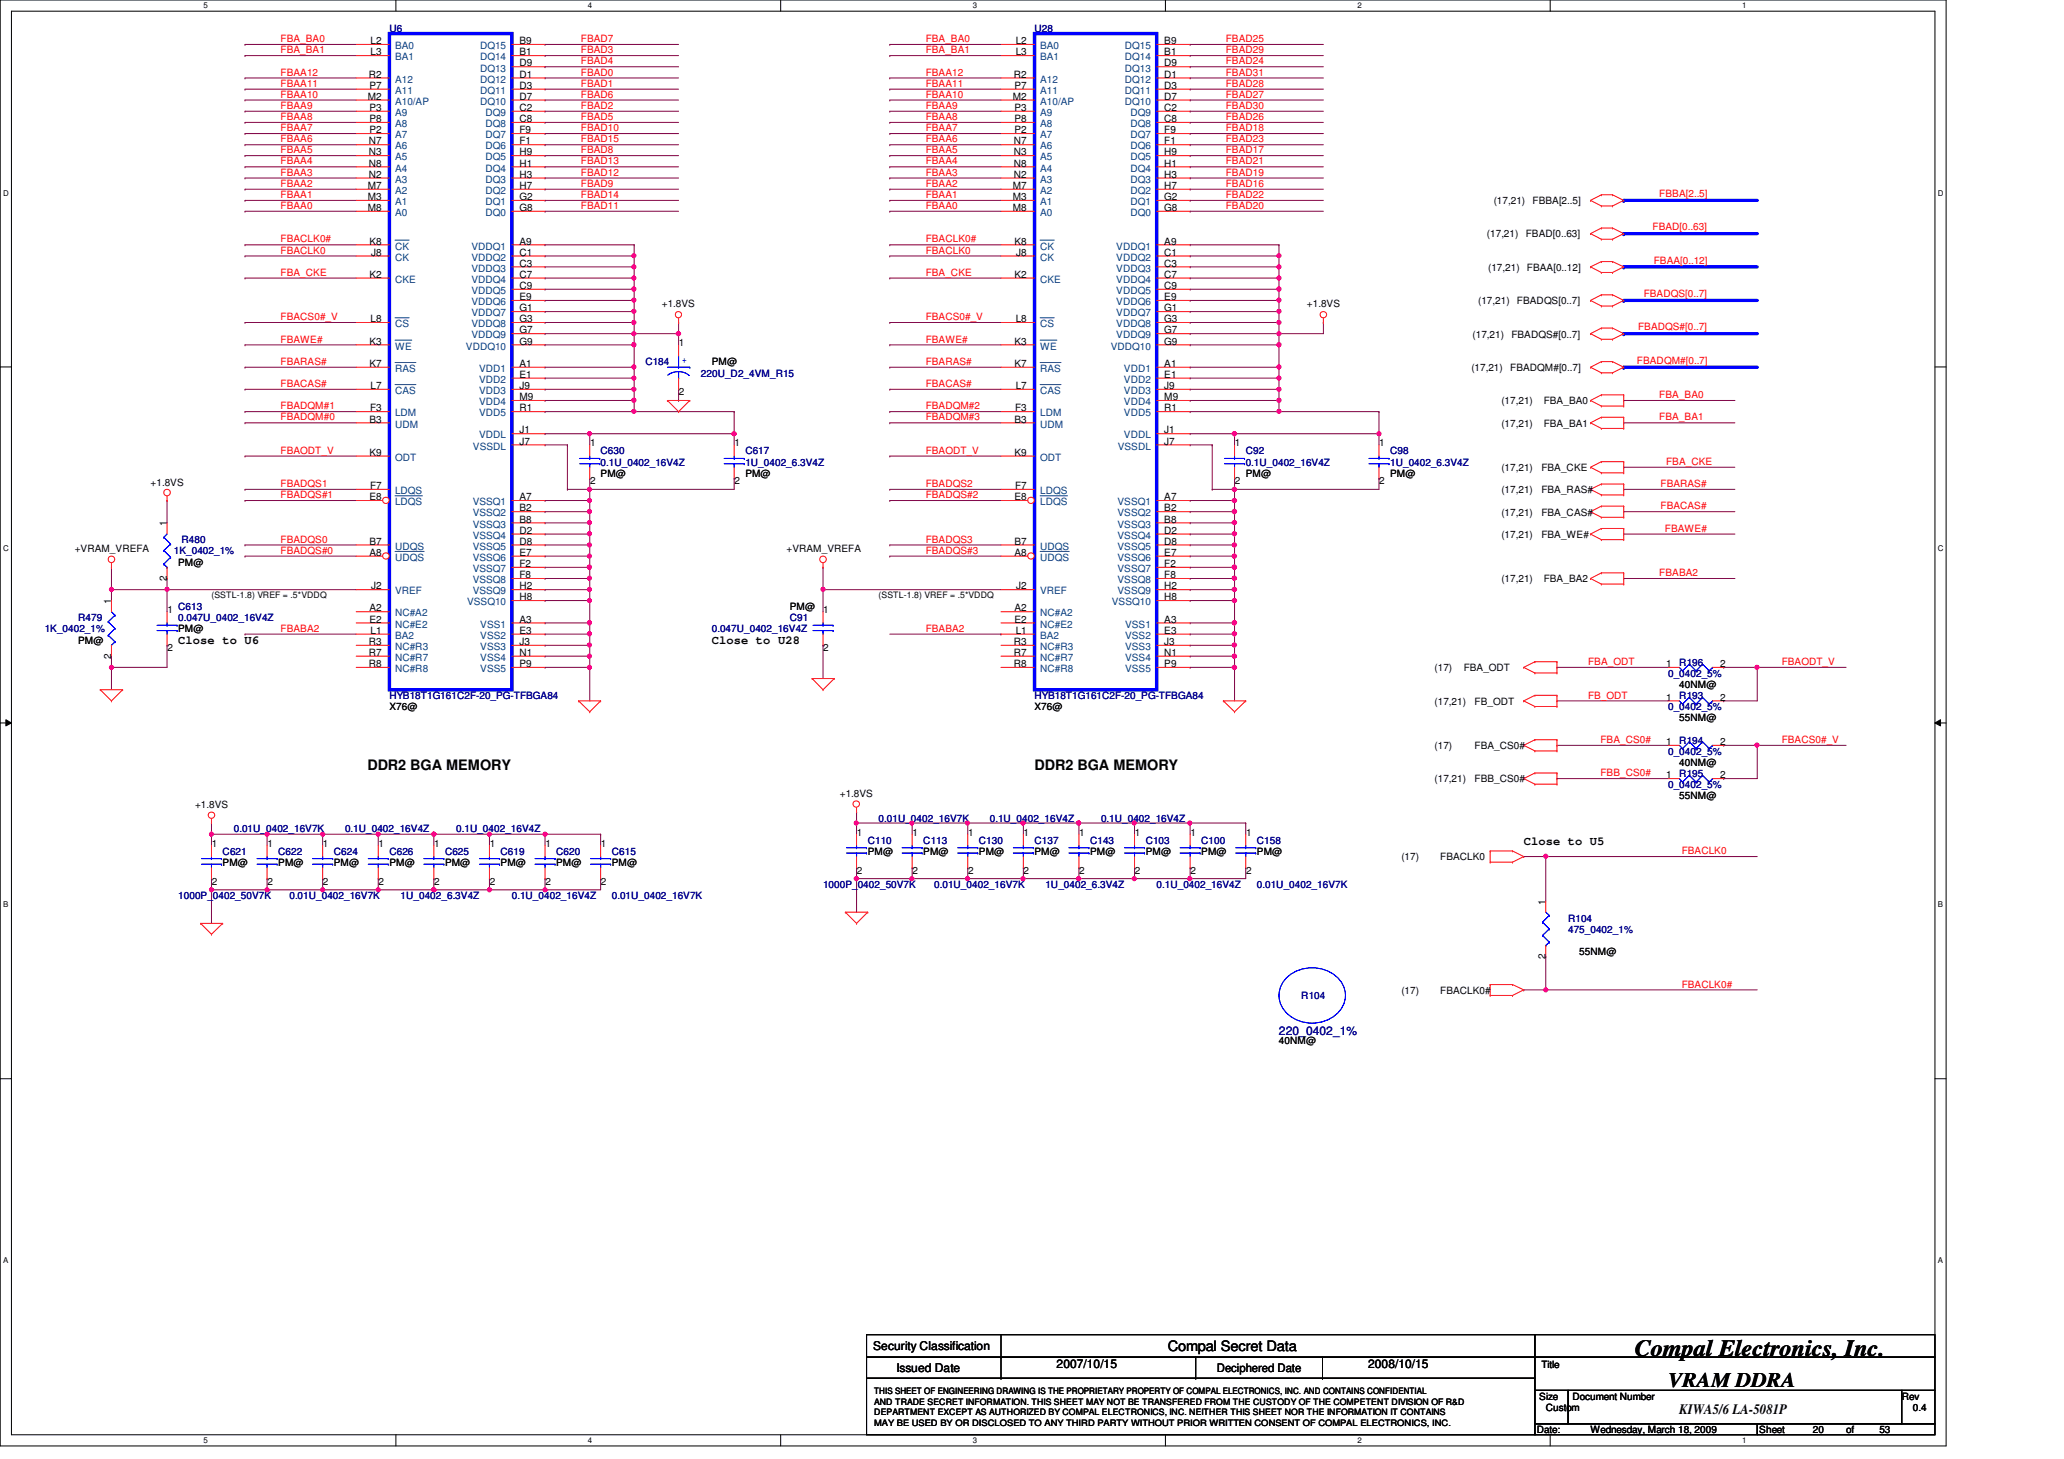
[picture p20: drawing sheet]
<svg xmlns="http://www.w3.org/2000/svg" width="297mm" height="210mm" viewBox="0 0 297 210" stroke-linecap="round" stroke-linejoin="round" font-family="sans-serif">
<defs><g id="words">
<text font-size="3.3" x="235.3" y="195.1">Compal Electronics, Inc.</text>
<text font-size="3" x="240.1" y="199.6">VRAM DDRA</text>
<g font-size="2.1">
<text x="52.9" y="110.7">DDR2 BGA MEMORY</text>
<text x="148.9" y="110.7">DDR2 BGA MEMORY</text>
<text x="168.1" y="194.4">Compal Secret Data</text>
<text x="241.7" y="203.5">KIWA5/6 LA-5081P</text>
</g>
<g font-size="1.7">
<text x="25.7" y="92.7">Close to U6</text>
<text x="102.4" y="92.7">Close to U28</text>
<text x="219.3" y="121.5">Close to U5</text>
<text x="125.7" y="194.3">Security Classification</text>
<text x="129" y="197.3">Issued Date</text>
<text x="152.1" y="196.8">2007/10/15</text>
<text x="175.1" y="197.4">Deciphered Date</text>
<text x="196.9" y="196.8">2008/10/15</text>
</g>
<text font-size="1.7" fill="#000080" x="184.1" y="148.8">220_0402_1%</text>
<g font-size="1.4" fill="#000080">
<text x="56" y="4.6">U6</text>
<text x="148.9" y="4.6">U28</text>
<text x="92.9" y="52.6">C184</text>
<text x="100.9" y="54.2">220U_D2_4VM_R15</text>
<text x="86.4" y="65.4">C630</text>
<text x="107.3" y="65.4">C617</text>
<text x="179.3" y="65.4">C92</text>
<text x="200.1" y="65.4">C98</text>
<text x="86.4" y="67">0.1U_0402_16V4Z</text>
<text x="107.3" y="67">1U_0402_6.3V4Z</text>
<text x="179.3" y="67">0.1U_0402_16V4Z</text>
<text x="200.1" y="67">1U_0402_6.3V4Z</text>
<text x="25" y="79.8">1K_0402_1%</text>
<text x="26.1" y="78.2">R480</text>
<text x="11.3" y="89.4">R479</text>
<text x="25.7" y="87.8">C613</text>
<text x="25.7" y="89.4">0.047U_0402_16V4Z</text>
<text x="113.7" y="89.4">C91</text>
<text x="6.4" y="91">1K_0402_1%</text>
<text x="102.4" y="91">0.047U_0402_16V4Z</text>
<text x="241.7" y="95.8">R196</text>
<text x="56" y="100.6">HYB18T1G161C2F-20_PG-TFBGA84</text>
<text x="148.9" y="100.6">HYB18T1G161C2F-20_PG-TFBGA84</text>
<text x="240.1" y="97.4">0_0402_5%</text>
<text x="241.7" y="100.6">R193</text>
<text x="240.1" y="102.2">0_0402_5%</text>
<text x="241.7" y="107">R194</text>
<text x="240.1" y="108.6">0_0402_5%</text>
<text x="240.1" y="113.4">0_0402_5%</text>
<text x="241.7" y="111.8">R195</text>
<text x="33.7" y="119.8">0.01U_0402_16V7K</text>
<text x="49.7" y="119.8">0.1U_0402_16V4Z</text>
<text x="65.7" y="119.8">0.1U_0402_16V4Z</text>
<text x="126.4" y="118.2">0.01U_0402_16V7K</text>
<text x="142.4" y="118.2">0.1U_0402_16V4Z</text>
<text x="158.5" y="118.2">0.1U_0402_16V4Z</text>
<text x="32" y="123">C621</text>
<text x="40" y="123">C622</text>
<text x="48" y="123">C624</text>
<text x="56" y="123">C626</text>
<text x="64" y="123">C625</text>
<text x="72" y="123">C619</text>
<text x="80" y="123">C620</text>
<text x="88" y="123">C615</text>
<text x="124.9" y="121.4">C110</text>
<text x="132.9" y="121.4">C113</text>
<text x="140.9" y="121.4">C130</text>
<text x="148.9" y="121.4">C137</text>
<text x="156.9" y="121.4">C143</text>
<text x="164.9" y="121.4">C103</text>
<text x="172.9" y="121.4">C100</text>
<text x="180.9" y="121.4">C158</text>
<text x="25.7" y="129.4">1000P_0402_50V7K</text>
<text x="41.7" y="129.4">0.01U_0402_16V7K</text>
<text x="57.7" y="129.4">1U_0402_6.3V4Z</text>
<text x="73.7" y="129.4">0.1U_0402_16V4Z</text>
<text x="88" y="129.4">0.01U_0402_16V7K</text>
<text x="118.4" y="127.8">1000P_0402_50V7K</text>
<text x="134.4" y="127.8">0.01U_0402_16V7K</text>
<text x="150.4" y="127.8">1U_0402_6.3V4Z</text>
<text x="166.5" y="127.8">0.1U_0402_16V4Z</text>
<text x="180.9" y="127.8">0.01U_0402_16V7K</text>
<text x="225.7" y="132.6">R104</text>
<text x="225.7" y="134.2">475_0402_1%</text>
<text x="187.3" y="143.8">R104</text>
</g>
<g font-size="1.4" fill="#f00">
<text x="40.4" y="7.7">FBA_BA1</text>
<text x="40.4" y="6.1">FBA_BA0</text>
<text x="40.4" y="10.9">FBAA12</text>
<text x="83.6" y="9.3">FBAD4</text>
<text x="83.6" y="10.9">FBAD0</text>
<text x="83.6" y="7.7">FBAD3</text>
<text x="83.6" y="6.1">FBAD7</text>
<text x="133.2" y="7.7">FBA_BA1</text>
<text x="133.2" y="6.1">FBA_BA0</text>
<text x="133.2" y="10.9">FBAA12</text>
<text x="176.4" y="7.7">FBAD29</text>
<text x="176.4" y="10.9">FBAD31</text>
<text x="176.4" y="9.3">FBAD24</text>
<text x="176.4" y="6.1">FBAD25</text>
<text x="40.4" y="17.3">FBAA8</text>
<text x="40.4" y="14.1">FBAA10</text>
<text x="40.4" y="15.7">FBAA9</text>
<text x="40.4" y="12.5">FBAA11</text>
<text x="83.6" y="17.3">FBAD5</text>
<text x="83.6" y="14.1">FBAD6</text>
<text x="83.6" y="12.5">FBAD1</text>
<text x="83.6" y="15.7">FBAD2</text>
<text x="133.2" y="17.3">FBAA8</text>
<text x="133.2" y="14.1">FBAA10</text>
<text x="133.2" y="15.7">FBAA9</text>
<text x="133.2" y="12.5">FBAA11</text>
<text x="176.4" y="12.5">FBAD28</text>
<text x="176.4" y="15.7">FBAD30</text>
<text x="176.4" y="17.3">FBAD26</text>
<text x="176.4" y="14.1">FBAD27</text>
<text x="40.4" y="23.7">FBAA4</text>
<text x="40.4" y="22.1">FBAA5</text>
<text x="40.4" y="18.9">FBAA7</text>
<text x="40.4" y="20.5">FBAA6</text>
<text x="83.6" y="20.5">FBAD15</text>
<text x="83.6" y="18.9">FBAD10</text>
<text x="83.6" y="22.1">FBAD8</text>
<text x="83.6" y="23.7">FBAD13</text>
<text x="133.2" y="23.7">FBAA4</text>
<text x="133.2" y="22.1">FBAA5</text>
<text x="133.2" y="18.9">FBAA7</text>
<text x="133.2" y="20.5">FBAA6</text>
<text x="176.4" y="22.1">FBAD17</text>
<text x="176.4" y="23.7">FBAD21</text>
<text x="176.4" y="18.9">FBAD18</text>
<text x="176.4" y="20.5">FBAD23</text>
<text x="40.4" y="26.9">FBAA2</text>
<text x="40.4" y="28.5">FBAA1</text>
<text x="40.4" y="25.3">FBAA3</text>
<text x="83.6" y="26.9">FBAD9</text>
<text x="83.6" y="28.5">FBAD14</text>
<text x="83.6" y="25.3">FBAD12</text>
<text x="133.2" y="26.9">FBAA2</text>
<text x="133.2" y="28.5">FBAA1</text>
<text x="133.2" y="25.3">FBAA3</text>
<text x="176.4" y="28.5">FBAD22</text>
<text x="176.4" y="25.3">FBAD19</text>
<text x="176.4" y="26.9">FBAD16</text>
<text x="238.8" y="28.4">FBBA[2..5]</text>
<text x="40.4" y="30.1">FBAA0</text>
<text x="40.4" y="34.9">FBACLK0#</text>
<text x="83.6" y="30.1">FBAD11</text>
<text x="133.2" y="34.9">FBACLK0#</text>
<text x="133.2" y="30.1">FBAA0</text>
<text x="176.4" y="30.1">FBAD20</text>
<text x="237.8" y="33.1">FBAD[0..63]</text>
<text x="40.4" y="36.5">FBACLK0</text>
<text x="40.4" y="39.7">FBA_CKE</text>
<text x="133.2" y="39.7">FBA_CKE</text>
<text x="133.2" y="36.5">FBACLK0</text>
<text x="238" y="37.9">FBAA[0..12]</text>
<text x="40.4" y="46.1">FBACS0#_V</text>
<text x="133.2" y="46.1">FBACS0#_V</text>
<text x="235.8" y="47.5">FBADQS#[0..7]</text>
<text x="236.6" y="42.8">FBADQS[0..7]</text>
<text x="40.4" y="49.3">FBAWE#</text>
<text x="40.4" y="52.5">FBARAS#</text>
<text x="133.2" y="49.3">FBAWE#</text>
<text x="133.2" y="52.5">FBARAS#</text>
<text x="235.6" y="52.4">FBADQM#[0..7]</text>
<text x="40.4" y="55.7">FBACAS#</text>
<text x="40.4" y="58.9">FBADQM#1</text>
<text x="133.2" y="55.7">FBACAS#</text>
<text x="133.2" y="58.9">FBADQM#2</text>
<text x="238.8" y="57.3">FBA_BA0</text>
<text x="40.4" y="65.3">FBAODT_V</text>
<text x="40.4" y="60.5">FBADQM#0</text>
<text x="133.2" y="65.3">FBAODT_V</text>
<text x="133.2" y="60.5">FBADQM#3</text>
<text x="238.8" y="60.5">FBA_BA1</text>
<text x="40.4" y="71.7">FBADQS#1</text>
<text x="40.4" y="70.1">FBADQS1</text>
<text x="133.2" y="71.7">FBADQS#2</text>
<text x="133.2" y="70.1">FBADQS2</text>
<text x="239" y="70.1">FBARAS#</text>
<text x="239.8" y="66.9">FBA_CKE</text>
<text x="239" y="73.3">FBACAS#</text>
<text x="239.6" y="76.5">FBAWE#</text>
<text x="40.4" y="79.7">FBADQS#0</text>
<text x="40.4" y="78.1">FBADQS0</text>
<text x="133.2" y="78.1">FBADQS3</text>
<text x="133.2" y="79.7">FBADQS#3</text>
<text x="238.8" y="82.9">FBABA2</text>
<text x="40.4" y="90.9">FBABA2</text>
<text x="133.2" y="90.9">FBABA2</text>
<text x="228.6" y="95.7">FBA_ODT</text>
<text x="256.4" y="95.7">FBAODT_V</text>
<text x="228.6" y="100.5">FB_ODT</text>
<text x="230.3" y="106.9">FBA_CS0#</text>
<text x="256.4" y="106.9">FBACS0#_V</text>
<text x="230.3" y="111.7">FBB_CS0#</text>
<text x="242" y="122.9">FBACLK0</text>
<text x="242" y="142.1">FBACLK0#</text>
</g>
<g font-size="1.4">
<text x="53.1" y="11.2">R2</text>
<text x="53.3" y="8">L3</text>
<text x="53.3" y="6.3">L2</text>
<text x="74.8" y="8">B1</text>
<text x="74.8" y="9.6">D9</text>
<text x="74.8" y="11.2">D1</text>
<text x="74.8" y="6.3">B9</text>
<text x="145.9" y="11.2">R2</text>
<text x="146.2" y="8">L3</text>
<text x="146.2" y="6.3">L2</text>
<text x="167.6" y="8">B1</text>
<text x="167.6" y="9.6">D9</text>
<text x="167.6" y="11.2">D1</text>
<text x="167.6" y="6.3">B9</text>
<text x="52.9" y="14.4">M2</text>
<text x="53.2" y="12.8">P7</text>
<text x="53.2" y="16">P3</text>
<text x="53.2" y="17.6">P8</text>
<text x="74.8" y="12.8">D3</text>
<text x="74.8" y="14.4">D7</text>
<text x="74.8" y="16">C2</text>
<text x="74.8" y="17.6">C8</text>
<text x="145.8" y="14.4">M2</text>
<text x="146" y="12.8">P7</text>
<text x="146" y="16">P3</text>
<text x="146" y="17.6">P8</text>
<text x="167.6" y="12.8">D3</text>
<text x="167.6" y="14.4">D7</text>
<text x="167.6" y="16">C2</text>
<text x="167.6" y="17.6">C8</text>
<text x="53.1" y="20.8">N7</text>
<text x="53.1" y="22.4">N3</text>
<text x="53.1" y="24">N8</text>
<text x="53.2" y="19.2">P2</text>
<text x="74.8" y="19.2">F9</text>
<text x="74.8" y="20.8">F1</text>
<text x="74.8" y="22.4">H9</text>
<text x="74.8" y="24">H1</text>
<text x="145.9" y="20.8">N7</text>
<text x="145.9" y="22.4">N3</text>
<text x="145.9" y="24">N8</text>
<text x="146" y="19.2">P2</text>
<text x="167.6" y="19.2">F9</text>
<text x="167.6" y="20.8">F1</text>
<text x="167.6" y="22.4">H9</text>
<text x="167.6" y="24">H1</text>
<text x="52.9" y="28.8">M3</text>
<text x="52.9" y="27.2">M7</text>
<text x="53.1" y="25.6">N2</text>
<text x="74.8" y="25.6">H3</text>
<text x="74.8" y="27.2">H7</text>
<text x="74.8" y="28.8">G2</text>
<text x="145.8" y="28.8">M3</text>
<text x="145.8" y="27.2">M7</text>
<text x="145.9" y="25.6">N2</text>
<text x="167.6" y="25.6">H3</text>
<text x="167.6" y="27.2">H7</text>
<text x="167.6" y="28.8">G2</text>
<text x="215" y="29.4">(17,21)</text>
<text x="220.6" y="29.4">FBBA[2..5]</text>
<text x="52.9" y="30.4">M8</text>
<text x="53.2" y="35.2">K8</text>
<text x="74.8" y="30.4">G8</text>
<text x="74.8" y="35.2">A9</text>
<text x="145.8" y="30.4">M8</text>
<text x="146" y="35.2">K8</text>
<text x="167.6" y="30.4">G8</text>
<text x="167.6" y="35.2">A9</text>
<text x="214" y="34.2">(17,21)</text>
<text x="219.6" y="34.2">FBAD[0..63]</text>
<text x="53.2" y="40">K2</text>
<text x="53.4" y="36.8">J8</text>
<text x="74.8" y="36.8">C1</text>
<text x="74.8" y="38.4">C3</text>
<text x="74.8" y="40">C7</text>
<text x="74.8" y="41.6">C9</text>
<text x="146" y="40">K2</text>
<text x="146.3" y="36.8">J8</text>
<text x="167.6" y="36.8">C1</text>
<text x="167.6" y="38.4">C3</text>
<text x="167.6" y="40">C7</text>
<text x="167.6" y="41.6">C9</text>
<text x="214.2" y="39">(17,21)</text>
<text x="219.7" y="39">FBAA[0..12]</text>
<text x="53.3" y="46.4">L8</text>
<text x="74.8" y="43.2">E9</text>
<text x="74.8" y="44.8">G1</text>
<text x="74.8" y="46.4">G3</text>
<text x="74.8" y="48">G7</text>
<text x="95.2" y="44.2">+1.8VS</text>
<text x="146.2" y="46.4">L8</text>
<text x="167.6" y="43.2">E9</text>
<text x="167.6" y="44.8">G1</text>
<text x="167.6" y="46.4">G3</text>
<text x="167.6" y="48">G7</text>
<text x="188.1" y="44.2">+1.8VS</text>
<text x="212.7" y="43.8">(17,21)</text>
<text x="218.3" y="43.8">FBADQS[0..7]</text>
<text x="53.2" y="52.8">K7</text>
<text x="53.2" y="49.6">K3</text>
<text x="74.8" y="49.6">G9</text>
<text x="74.8" y="52.8">A1</text>
<text x="97.7" y="49.8">1</text>
<text x="102.4" y="52.6">PM@</text>
<text x="146" y="52.8">K7</text>
<text x="146" y="49.6">K3</text>
<text x="167.6" y="49.6">G9</text>
<text x="167.6" y="52.8">A1</text>
<text x="211.7" y="53.4">(17,21)</text>
<text x="211.9" y="48.6">(17,21)</text>
<text x="217.3" y="53.4">FBADQM#[0..7]</text>
<text x="217.5" y="48.6">FBADQS#[0..7]</text>
<text x="53.3" y="59.2">F3</text>
<text x="53.3" y="56">L7</text>
<text x="74.8" y="54.4">E1</text>
<text x="74.8" y="56">J9</text>
<text x="74.8" y="57.6">M9</text>
<text x="74.8" y="59.2">R1</text>
<text x="97.7" y="56.9">2</text>
<text x="146.1" y="59.2">F3</text>
<text x="146.2" y="56">L7</text>
<text x="167.6" y="54.4">E1</text>
<text x="167.6" y="56">J9</text>
<text x="167.6" y="57.6">M9</text>
<text x="167.6" y="59.2">R1</text>
<text x="216.1" y="58.2">(17,21)</text>
<text x="222.2" y="58.2">FBA_BA0</text>
<text x="53.2" y="60.8">B3</text>
<text x="53.2" y="65.6">K9</text>
<text x="74.8" y="62.4">J1</text>
<text x="74.8" y="64">J7</text>
<text x="84.9" y="64.2">1</text>
<text x="105.7" y="64.2">1</text>
<text x="146" y="60.8">B3</text>
<text x="146" y="65.6">K9</text>
<text x="167.6" y="62.4">J1</text>
<text x="167.6" y="64">J7</text>
<text x="177.7" y="64.2">1</text>
<text x="198.5" y="64.2">1</text>
<text x="216.1" y="61.4">(17,21)</text>
<text x="222.2" y="61.4">FBA_BA1</text>
<text x="21.7" y="69.8">+1.8VS</text>
<text x="53.2" y="72">E8</text>
<text x="53.3" y="70.4">F7</text>
<text x="74.8" y="72">A7</text>
<text x="84.9" y="69.7">2</text>
<text x="86.4" y="68.6">PM@</text>
<text x="105.7" y="69.7">2</text>
<text x="107.3" y="68.6">PM@</text>
<text x="146" y="72">E8</text>
<text x="146.1" y="70.4">F7</text>
<text x="167.6" y="72">A7</text>
<text x="177.7" y="69.7">2</text>
<text x="179.3" y="68.6">PM@</text>
<text x="198.5" y="69.7">2</text>
<text x="200.1" y="68.6">PM@</text>
<text x="216.1" y="67.8">(17,21)</text>
<text x="216.1" y="71">(17,21)</text>
<text x="221.8" y="67.8">FBA_CKE</text>
<text x="221.8" y="71">FBA_RAS#</text>
<text x="24" y="75.7" transform="rotate(-90 24 75.7)">1</text>
<text x="74.8" y="73.6">B2</text>
<text x="74.8" y="75.2">B8</text>
<text x="74.8" y="76.8">D2</text>
<text x="167.6" y="73.6">B2</text>
<text x="167.6" y="75.2">B8</text>
<text x="167.6" y="76.8">D2</text>
<text x="216.1" y="74.2">(17,21)</text>
<text x="216.1" y="77.4">(17,21)</text>
<text x="221.8" y="74.2">FBA_CAS#</text>
<text x="221.8" y="77.4">FBA_WE#</text>
<text x="10.7" y="79.5">+VRAM_VREFA</text>
<text x="24" y="83.5" transform="rotate(-90 24 83.5)">2</text>
<text x="25.7" y="81.4">PM@</text>
<text x="53.2" y="80">A8</text>
<text x="53.2" y="78.4">B7</text>
<text x="74.8" y="78.4">D8</text>
<text x="74.8" y="80">E7</text>
<text x="74.8" y="81.6">F2</text>
<text x="74.8" y="83.2">F8</text>
<text x="113.2" y="79.5">+VRAM_VREFA</text>
<text x="146" y="80">A8</text>
<text x="146" y="78.4">B7</text>
<text x="167.6" y="78.4">D8</text>
<text x="167.6" y="80">E7</text>
<text x="167.6" y="81.6">F2</text>
<text x="167.6" y="83.2">F8</text>
<text x="216.1" y="83.8">(17,21)</text>
<text x="222.2" y="83.8">FBA_BA2</text>
<text x="16" y="86.9" transform="rotate(-90 16 86.9)">1</text>
<text x="24.1" y="88.2">1</text>
<text x="53.2" y="88">A2</text>
<text x="53.2" y="89.6">E2</text>
<text x="53.4" y="84.8">J2</text>
<text x="74.8" y="84.8">H2</text>
<text x="74.8" y="86.4">H8</text>
<text x="74.8" y="89.6">A3</text>
<text x="113.7" y="87.8">PM@</text>
<text x="118.5" y="88.2">1</text>
<text x="146" y="88">A2</text>
<text x="146" y="89.6">E2</text>
<text x="146.3" y="84.8">J2</text>
<text x="167.6" y="84.8">H2</text>
<text x="167.6" y="86.4">H8</text>
<text x="167.6" y="89.6">A3</text>
<text x="11.3" y="92.6">PM@</text>
<text x="16" y="94.7" transform="rotate(-90 16 94.7)">2</text>
<text x="24.1" y="93.7">2</text>
<text x="25.7" y="91">PM@</text>
<text x="53.1" y="96">R8</text>
<text x="53.1" y="92.8">R3</text>
<text x="53.1" y="94.4">R7</text>
<text x="53.3" y="91.2">L1</text>
<text x="74.8" y="91.2">E3</text>
<text x="74.8" y="92.8">J3</text>
<text x="74.8" y="94.4">N1</text>
<text x="74.8" y="96">P9</text>
<text x="118.5" y="93.7">2</text>
<text x="145.9" y="96">R8</text>
<text x="145.9" y="92.8">R3</text>
<text x="145.9" y="94.4">R7</text>
<text x="146.2" y="91.2">L1</text>
<text x="167.6" y="91.2">E3</text>
<text x="167.6" y="92.8">J3</text>
<text x="167.6" y="94.4">N1</text>
<text x="167.6" y="96">P9</text>
<text x="239.8" y="96">1</text>
<text x="247.6" y="96">2</text>
<text x="206.5" y="96.6">(17)</text>
<text x="206.5" y="101.4">(17,21)</text>
<text x="210.6" y="96.6">FBA_ODT</text>
<text x="212.2" y="101.4">FB_ODT</text>
<text x="239.8" y="100.8">1</text>
<text x="241.7" y="99">40NM@</text>
<text x="247.6" y="100.8">2</text>
<text x="56" y="102.2">X76@</text>
<text x="148.9" y="102.2">X76@</text>
<text x="206.5" y="107.8">(17)</text>
<text x="212.2" y="107.8">FBA_CS0#</text>
<text x="239.8" y="107.2">1</text>
<text x="241.7" y="103.8">55NM@</text>
<text x="247.6" y="107.2">2</text>
<text x="206.5" y="112.6">(17,21)</text>
<text x="212.2" y="112.6">FBB_CS0#</text>
<text x="239.8" y="112">1</text>
<text x="241.7" y="110.2">40NM@</text>
<text x="247.6" y="112">2</text>
<text x="28.1" y="116.2">+1.8VS</text>
<text x="120.9" y="114.6">+1.8VS</text>
<text x="241.7" y="115">55NM@</text>
<text x="30.5" y="121.8">1</text>
<text x="32" y="124.6">PM@</text>
<text x="38.5" y="121.8">1</text>
<text x="40" y="124.6">PM@</text>
<text x="46.5" y="121.8">1</text>
<text x="48" y="124.6">PM@</text>
<text x="54.5" y="121.8">1</text>
<text x="56" y="124.6">PM@</text>
<text x="62.5" y="121.8">1</text>
<text x="64" y="124.6">PM@</text>
<text x="70.5" y="121.8">1</text>
<text x="72" y="124.6">PM@</text>
<text x="78.5" y="121.8">1</text>
<text x="80" y="124.6">PM@</text>
<text x="86.5" y="121.8">1</text>
<text x="88" y="124.6">PM@</text>
<text x="123.3" y="120.2">1</text>
<text x="123.3" y="125.7">2</text>
<text x="124.9" y="123">PM@</text>
<text x="131.3" y="120.2">1</text>
<text x="131.3" y="125.7">2</text>
<text x="132.9" y="123">PM@</text>
<text x="139.3" y="120.2">1</text>
<text x="139.3" y="125.7">2</text>
<text x="140.9" y="123">PM@</text>
<text x="147.3" y="120.2">1</text>
<text x="147.3" y="125.7">2</text>
<text x="148.9" y="123">PM@</text>
<text x="155.3" y="120.2">1</text>
<text x="155.3" y="125.7">2</text>
<text x="156.9" y="123">PM@</text>
<text x="163.3" y="120.2">1</text>
<text x="163.3" y="125.7">2</text>
<text x="164.9" y="123">PM@</text>
<text x="171.3" y="120.2">1</text>
<text x="171.3" y="125.7">2</text>
<text x="172.9" y="123">PM@</text>
<text x="179.3" y="120.2">1</text>
<text x="179.3" y="125.7">2</text>
<text x="180.9" y="123">PM@</text>
<text x="201.7" y="123.8">(17)</text>
<text x="207.3" y="123.8">FBACLK0</text>
<text x="30.5" y="127.3">2</text>
<text x="38.5" y="127.3">2</text>
<text x="46.5" y="127.3">2</text>
<text x="54.5" y="127.3">2</text>
<text x="62.5" y="127.3">2</text>
<text x="70.5" y="127.3">2</text>
<text x="78.5" y="127.3">2</text>
<text x="86.5" y="127.3">2</text>
<text x="222.4" y="130.1" transform="rotate(-90 222.4 130.1)">1</text>
<text x="222.4" y="137.9" transform="rotate(-90 222.4 137.9)">2</text>
<text x="227.3" y="137.4">55NM@</text>
<text x="201.7" y="143">(17)</text>
<text x="207.3" y="143">FBACLK0#</text>
<text x="184.1" y="150.2">40NM@</text>
<text x="221.8" y="196.8">Title</text>
<text x="221.5" y="201.4">Size</text>
<text x="222.5" y="203">Custom</text>
<text x="226.3" y="201.4">Document Number</text>
<text x="273.7" y="201.4">Rev</text>
<text x="275.3" y="203">0.4</text>
<text x="221.2" y="206.2">Date:</text>
<text x="228.9" y="206.2">Wednesday, March 18, 2009</text>
<text x="253.2" y="206.2">Sheet</text>
<text x="260.9" y="206.2">20</text>
<text x="265.7" y="206.2">of</text>
<text x="270.5" y="206.2">53</text>
</g>
<g font-size="1.4" fill="#004080">
<text x="56.9" y="8.7">BA1</text>
<text x="56.9" y="11.9">A12</text>
<text x="56.9" y="7.1">BA0</text>
<text x="69.1" y="8.7">DQ14</text>
<text x="69.1" y="10.3">DQ13</text>
<text x="69.1" y="11.9">DQ12</text>
<text x="69.1" y="7.1">DQ15</text>
<text x="149.7" y="8.7">BA1</text>
<text x="149.7" y="11.9">A12</text>
<text x="149.7" y="7.1">BA0</text>
<text x="161.9" y="8.7">DQ14</text>
<text x="161.9" y="10.3">DQ13</text>
<text x="161.9" y="11.9">DQ12</text>
<text x="161.9" y="7.1">DQ15</text>
<text x="56.9" y="13.5">A11</text>
<text x="56.9" y="15.1">A10/AP</text>
<text x="56.9" y="16.7">A9</text>
<text x="69.1" y="13.5">DQ11</text>
<text x="69.1" y="15.1">DQ10</text>
<text x="69.9" y="16.7">DQ9</text>
<text x="149.7" y="13.5">A11</text>
<text x="149.7" y="15.1">A10/AP</text>
<text x="149.7" y="16.7">A9</text>
<text x="161.9" y="13.5">DQ11</text>
<text x="161.9" y="15.1">DQ10</text>
<text x="162.7" y="16.7">DQ9</text>
<text x="56.9" y="18.3">A8</text>
<text x="56.9" y="19.9">A7</text>
<text x="56.9" y="21.5">A6</text>
<text x="56.9" y="23.1">A5</text>
<text x="69.9" y="18.3">DQ8</text>
<text x="69.9" y="19.9">DQ7</text>
<text x="69.9" y="21.5">DQ6</text>
<text x="69.9" y="23.1">DQ5</text>
<text x="149.7" y="18.3">A8</text>
<text x="149.7" y="19.9">A7</text>
<text x="149.7" y="21.5">A6</text>
<text x="149.7" y="23.1">A5</text>
<text x="162.7" y="18.3">DQ8</text>
<text x="162.7" y="19.9">DQ7</text>
<text x="162.7" y="21.5">DQ6</text>
<text x="162.7" y="23.1">DQ5</text>
<text x="56.9" y="24.7">A4</text>
<text x="56.9" y="26.3">A3</text>
<text x="56.9" y="29.5">A1</text>
<text x="56.9" y="27.9">A2</text>
<text x="69.9" y="24.7">DQ4</text>
<text x="69.9" y="26.3">DQ3</text>
<text x="69.9" y="27.9">DQ2</text>
<text x="69.9" y="29.5">DQ1</text>
<text x="149.7" y="24.7">A4</text>
<text x="149.7" y="26.3">A3</text>
<text x="149.7" y="29.5">A1</text>
<text x="149.7" y="27.9">A2</text>
<text x="162.7" y="24.7">DQ4</text>
<text x="162.7" y="26.3">DQ3</text>
<text x="162.7" y="27.9">DQ2</text>
<text x="162.7" y="29.5">DQ1</text>
<text x="56.9" y="31.1">A0</text>
<text x="56.9" y="35.9">CK</text>
<text x="67.9" y="35.9">VDDQ1</text>
<text x="69.9" y="31.1">DQ0</text>
<text x="149.7" y="31.1">A0</text>
<text x="149.7" y="35.9">CK</text>
<text x="160.7" y="35.9">VDDQ1</text>
<text x="162.7" y="31.1">DQ0</text>
<text x="56.9" y="40.7">CKE</text>
<text x="56.9" y="37.5">CK</text>
<text x="67.9" y="37.5">VDDQ2</text>
<text x="67.9" y="39.1">VDDQ3</text>
<text x="67.9" y="40.7">VDDQ4</text>
<text x="149.7" y="40.7">CKE</text>
<text x="149.7" y="37.5">CK</text>
<text x="160.7" y="37.5">VDDQ2</text>
<text x="160.7" y="39.1">VDDQ3</text>
<text x="160.7" y="40.7">VDDQ4</text>
<text x="56.9" y="47.1">CS</text>
<text x="67.9" y="42.3">VDDQ5</text>
<text x="67.9" y="43.9">VDDQ6</text>
<text x="67.9" y="45.5">VDDQ7</text>
<text x="67.9" y="47.1">VDDQ8</text>
<text x="149.7" y="47.1">CS</text>
<text x="160.7" y="42.3">VDDQ5</text>
<text x="160.7" y="43.9">VDDQ6</text>
<text x="160.7" y="45.5">VDDQ7</text>
<text x="160.7" y="47.1">VDDQ8</text>
<text x="56.9" y="53.5">RAS</text>
<text x="56.9" y="50.3">WE</text>
<text x="67.1" y="50.3">VDDQ10</text>
<text x="67.9" y="48.7">VDDQ9</text>
<text x="69" y="53.5">VDD1</text>
<text x="149.7" y="53.5">RAS</text>
<text x="149.7" y="50.3">WE</text>
<text x="159.8" y="50.3">VDDQ10</text>
<text x="160.7" y="48.7">VDDQ9</text>
<text x="161.8" y="53.5">VDD1</text>
<text x="56.9" y="59.9">LDM</text>
<text x="56.9" y="56.7">CAS</text>
<text x="69" y="55.1">VDD2</text>
<text x="69" y="56.7">VDD3</text>
<text x="69" y="58.3">VDD4</text>
<text x="69" y="59.9">VDD5</text>
<text x="149.7" y="59.9">LDM</text>
<text x="149.7" y="56.7">CAS</text>
<text x="161.8" y="55.1">VDD2</text>
<text x="161.8" y="56.7">VDD3</text>
<text x="161.8" y="58.3">VDD4</text>
<text x="161.8" y="59.9">VDD5</text>
<text x="56.9" y="61.5">UDM</text>
<text x="68.1" y="64.7">VSSDL</text>
<text x="69" y="63.1">VDDL</text>
<text x="149.7" y="61.5">UDM</text>
<text x="160.9" y="64.7">VSSDL</text>
<text x="161.8" y="63.1">VDDL</text>
<text x="56.9" y="66.3">ODT</text>
<text x="56.9" y="71.1">LDQS</text>
<text x="149.7" y="66.3">ODT</text>
<text x="149.7" y="71.1">LDQS</text>
<text x="56.9" y="72.7">LDQS</text>
<text x="68" y="72.7">VSSQ1</text>
<text x="68" y="74.3">VSSQ2</text>
<text x="68" y="75.9">VSSQ3</text>
<text x="68" y="77.5">VSSQ4</text>
<text x="149.7" y="72.7">LDQS</text>
<text x="160.8" y="72.7">VSSQ1</text>
<text x="160.8" y="74.3">VSSQ2</text>
<text x="160.8" y="75.9">VSSQ3</text>
<text x="160.8" y="77.5">VSSQ4</text>
<text x="56.9" y="80.7">UDQS</text>
<text x="56.9" y="79.1">UDQS</text>
<text x="68" y="79.1">VSSQ5</text>
<text x="68" y="80.7">VSSQ6</text>
<text x="68" y="82.3">VSSQ7</text>
<text x="68" y="83.9">VSSQ8</text>
<text x="149.7" y="80.7">UDQS</text>
<text x="149.7" y="79.1">UDQS</text>
<text x="160.8" y="79.1">VSSQ5</text>
<text x="160.8" y="80.7">VSSQ6</text>
<text x="160.8" y="82.3">VSSQ7</text>
<text x="160.8" y="83.9">VSSQ8</text>
<text x="56.9" y="85.5">VREF</text>
<text x="56.9" y="88.7">NC#A2</text>
<text x="67.2" y="87.1">VSSQ10</text>
<text x="68" y="85.5">VSSQ9</text>
<text x="149.7" y="85.5">VREF</text>
<text x="149.7" y="88.7">NC#A2</text>
<text x="160" y="87.1">VSSQ10</text>
<text x="160.8" y="85.5">VSSQ9</text>
<text x="56.9" y="91.9">BA2</text>
<text x="56.9" y="93.5">NC#R3</text>
<text x="56.9" y="95.1">NC#R7</text>
<text x="56.9" y="90.3">NC#E2</text>
<text x="69.1" y="90.3">VSS1</text>
<text x="69.1" y="91.9">VSS2</text>
<text x="69.1" y="93.5">VSS3</text>
<text x="69.1" y="95.1">VSS4</text>
<text x="149.7" y="91.9">BA2</text>
<text x="149.7" y="93.5">NC#R3</text>
<text x="149.7" y="95.1">NC#R7</text>
<text x="149.7" y="90.3">NC#E2</text>
<text x="161.9" y="90.3">VSS1</text>
<text x="161.9" y="91.9">VSS2</text>
<text x="161.9" y="93.5">VSS3</text>
<text x="161.9" y="95.1">VSS4</text>
<text x="56.9" y="96.7">NC#R8</text>
<text x="69.1" y="96.7">VSS5</text>
<text x="149.7" y="96.7">NC#R8</text>
<text x="161.9" y="96.7">VSS5</text>
</g>
<text font-size="1.4" fill="#00f" x="98.1" y="52.2">+</text>
<g font-size="1.3">
<text x="30.4" y="86">(SSTL-1.8) VREF = .5*VDDQ</text>
<text x="126.4" y="86">(SSTL-1.8) VREF = .5*VDDQ</text>
<text x="125.8" y="203.6">DEPARTMENT EXCEPT AS AUTHORIZED BY COMPAL ELECTRONICS, INC. NEITHER THIS SHEET NOR THE INFORMATION IT CONTAINS</text>
<text x="125.8" y="200.6">THIS SHEET OF ENGINEERING DRAWING IS THE PROPRIETARY PROPERTY OF COMPAL ELECTRONICS, INC. AND CONTAINS CONFIDENTIAL</text>
<text x="125.8" y="202.1">AND TRADE SECRET INFORMATION. THIS SHEET MAY NOT BE TRANSFERED FROM THE CUSTODY OF THE COMPETENT DIVISION OF R&amp;D</text>
<text x="125.8" y="205.1">MAY BE USED BY OR DISCLOSED TO ANY THIRD PARTY WITHOUT PRIOR WRITTEN CONSENT OF COMPAL ELECTRONICS, INC.</text>
</g>
<g font-size="1.1">
<text x="29.3" y="1.1">5</text>
<text x="84.6" y="1.1">4</text>
<text x="140" y="1.1">3</text>
<text x="195.4" y="1.1">2</text>
<text x="250.7" y="1.1">1</text>
<text x=".5" y="28.2">D</text>
<text x="278.9" y="28.2">D</text>
<text x=".5" y="79.3">C</text>
<text x="278.9" y="79.3">C</text>
<text x=".5" y="130.6">B</text>
<text x="278.9" y="130.6">B</text>
<text x=".5" y="181.7">A</text>
<text x="278.9" y="181.7">A</text>
<text x="29.3" y="207.6">5</text>
<text x="84.6" y="207.6">4</text>
<text x="140" y="207.6">3</text>
<text x="195.4" y="207.6">2</text>
<text x="250.7" y="207.6">1</text>
</g>
</g></defs>
<path d="M0 0h280.1v208h-280.1zM1.6 1.6h276.9v204.8h-276.9z" fill="none" stroke="#000" stroke-width=".14"/>
<g fill="#fff">
<path d="M29.3 .2h.6v1.2h-.6z"/>
<path d="M29.3 206.6h.6v1.2h-.6z"/>
</g>
<path d="M57 0v1.6M57 206.4v1.6" fill="none" stroke="#000" stroke-width=".14"/>
<g fill="#fff">
<path d="M84.6 .2h.6v1.2h-.6z"/>
<path d="M84.6 206.6h.6v1.2h-.6z"/>
</g>
<path d="M112.3 0v1.6M112.3 206.4v1.6" fill="none" stroke="#000" stroke-width=".14"/>
<g fill="#fff">
<path d="M140 .2h.6v1.2h-.6z"/>
<path d="M140 206.6h.6v1.2h-.6z"/>
</g>
<path d="M167.7 0v1.6M167.7 206.4v1.6" fill="none" stroke="#000" stroke-width=".14"/>
<g fill="#fff">
<path d="M195.4 .2h.6v1.2h-.6z"/>
<path d="M195.4 206.6h.6v1.2h-.6z"/>
</g>
<path d="M223.1 0v1.6M223.1 206.4v1.6" fill="none" stroke="#000" stroke-width=".14"/>
<g fill="#fff">
<path d="M250.7 .2h.6v1.2h-.6z"/>
<path d="M250.7 206.6h.6v1.2h-.6z"/>
<path d="M.5 27.2h.7v1.2h-.7z"/>
<path d="M278.9 27.2h.8v1.2h-.8z"/>
<path d="M.5 78.4h.7v1.1h-.7z"/>
<path d="M278.9 78.4h.8v1.1h-.8z"/>
</g>
<path d="M0 52.8h1.6M278.5 52.8h1.6" fill="none" stroke="#000" stroke-width=".14"/>
<g fill="#fff">
<path d="M.5 129.6h.7v1.2h-.7z"/>
<path d="M278.9 129.6h.7v1.2h-.7z"/>
</g>
<path d="M0 104h1.6M.8 103.5l.8 .5-.8 .4zM278.5 104l.8-.5v.9zM278.5 104h1.6" fill="none" stroke="#000" stroke-width=".14"/>
<path d="M.8 103.5l.8 .5-.8 .4zM278.5 104l.8-.5v.9z" fill="#000"/>
<g fill="#fff">
<path d="M.5 180.8h.7v1.1h-.7z"/>
<path d="M278.9 180.8h.7v1.1h-.7z"/>
</g>
<path d="M0 155.2h1.6M278.5 155.2h1.6" fill="none" stroke="#000" stroke-width=".14"/>
<path d="M16 94.4h.1M16 94.4v1.6M24 83.2h.1M24 83.2v1.6M46.4 120h.1M46.4 120h8" fill="none" stroke="#800040" stroke-width=".14"/>
<circle cx="46.4" cy="120" r=".3" fill="#f0f"/>
<circle cx="46.4" cy="120" r=".3" fill="none" stroke="#f0f" stroke-width=".14"/>
<g fill="none" stroke="#800040" stroke-width=".14">
<path d="M35.3 17.6h.1M35.3 19.2h.1M35.3 14.4h.1M35.3 16h.1M35.3 12.8h.1M35.3 8h.1M35.3 6.4h.1M35.3 17.6h16M35.3 19.2h16M35.3 14.4h16M35.3 16h16M35.3 12.8h16"/>
<path d="M35.3 8h16M35.3 6.4h16M35.3 27.2h.1M35.3 28.8h.1M35.3 30.4h.1M35.3 25.6h.1M35.3 24h.1M35.3 22.4h.1M35.3 20.8h.1M35.3 36.8h.1M35.3 27.2h16M35.3 28.8h16"/>
<path d="M35.3 30.4h16M35.3 25.6h16M35.3 24h16M35.3 22.4h16M35.3 20.8h16M35.3 36.8h16M105.7 59.2h.1M105.7 59.2v4.8M128.1 40h.1M128.1 40h16M84.9 62.4h.1M84.9 62.4v1.6"/>
<path d="M105.7 62.4h.1M233.7 67.2h.1M233.7 67.2h16"/>
</g>
<circle cx="105.6" cy="62.4" r=".31" fill="#f0f"/>
<circle cx="105.6" cy="62.4" r=".31" fill="none" stroke="#f0f" stroke-width=".14"/>
<g fill="none" stroke="#800040" stroke-width=".14">
<path d="M35.3 11.2h.1M35.3 11.2h16M128.1 8h.1M128.1 6.4h.1M128.1 8h16M128.1 6.4h16M35.3 35.2h.1M35.3 35.2h16M128.1 36.8h.1M128.1 35.2h.1M128.1 35.2h16M128.1 36.8h16"/>
<path d="M35.3 40h.1M35.3 46.4h.1M35.3 56h.1M35.3 49.6h.1M35.3 46.4h16M35.3 56h16M35.3 49.6h16M35.3 40h16M128.1 46.4h.1M128.1 56h.1M128.1 49.6h.1M128.1 52.8h.1"/>
<path d="M128.1 46.4h16M128.1 56h16M128.1 49.6h16M128.1 52.8h16M35.3 65.6h.1M35.3 65.6h16M78.4 64h.1M78.4 62.4h.1M78.4 62.4h27.3M78.4 64h3.3M84.9 62.4h.1M128.1 65.6h.1"/>
<path d="M128.1 60.8h.1M128.1 65.6h16M128.1 60.8h16M177.7 62.4h.1M177.7 62.4v1.6M171.3 96h.1M171.3 96h6.4"/>
</g>
<circle cx="84.8" cy="62.4" r=".3" fill="#f0f"/>
<circle cx="84.8" cy="62.4" r=".3" fill="none" stroke="#f0f" stroke-width=".14"/>
<g fill="none" stroke="#800040" stroke-width=".14">
<path d="M78.4 38.4h.1M78.4 38.4h12.9M35.3 52.8h.1M35.3 52.8h16M78.4 44.8h.1M78.4 57.6h.1M78.4 54.4h.1M78.4 49.6h.1M78.4 44.8h12.9M78.4 57.6h12.9M78.4 54.4h12.9M78.4 49.6h12.9"/>
<path d="M24 72h.1M24 72v3.2M78.4 78.4h.1M78.4 78.4h6.5M105.7 68.8h.1M105.7 68.8v1.6M128.1 78.4h.1M128.1 78.4h16M171.3 64h.1M171.3 64h3.2M198.5 62.4h.1M198.5 62.4v1.6"/>
<path d="M233.7 70.4h.1M233.7 73.6h.1M233.7 76.8h.1M233.7 70.4h16M233.7 73.6h16M233.7 76.8h16M78.4 86.4h.1M78.4 84.8h.1M78.4 92.8h.1M78.4 91.2h.1M78.4 86.4h6.5M78.4 84.8h6.5"/>
<path d="M78.4 92.8h6.5M78.4 91.2h6.5M46.4 126.4h.1M46.4 126.4v1.6M86.4 126.4h.1M86.4 126.4v1.6"/>
</g>
<circle cx="198.5" cy="62.4" r=".3" fill="#f0f"/>
<circle cx="198.5" cy="62.4" r=".3" fill="none" stroke="#f0f" stroke-width=".14"/>
<path d="M84.9 80h.1M84.9 80v1.6" fill="none" stroke="#800040" stroke-width=".14"/>
<circle cx="84.8" cy="80" r=".3" fill="#f0f"/>
<circle cx="84.8" cy="80" r=".3" fill="none" stroke="#f0f" stroke-width=".14"/>
<path d="M171.3 62.4h.1M171.3 62.4h6.4M84.9 94.4h.1M84.9 94.4v1.6" fill="none" stroke="#800040" stroke-width=".14"/>
<circle cx="177.7" cy="62.4" r=".31" fill="#f0f"/>
<circle cx="177.7" cy="62.4" r=".31" fill="none" stroke="#f0f" stroke-width=".14"/>
<path d="M177.7 70.4h.1M177.7 78.4h.1M177.7 70.4h20.8M177.7 78.4v1.6M171.3 81.6h.1M171.3 81.6h6.4" fill="none" stroke="#800040" stroke-width=".14"/>
<circle cx="177.7" cy="78.4" r=".31" fill="#f0f"/>
<circle cx="177.7" cy="78.4" r=".31" fill="none" stroke="#f0f" stroke-width=".14"/>
<g fill="none" stroke="#800040" stroke-width=".14">
<path d="M171.3 36.8h.1M171.3 38.4h.1M171.3 35.2h.1M171.3 36.8h12.8M171.3 38.4h12.8M171.3 35.2h12.8M171.3 44.8h.1M171.3 43.2h.1M171.3 46.4h.1M171.3 57.6h.1M171.3 49.6h.1M171.3 48h.1"/>
<path d="M171.3 44.8h12.8M171.3 43.2h12.8M171.3 46.4h12.8M171.3 57.6h12.8M171.3 49.6h12.8M171.3 48h12.8M177.7 86.4h.1M177.7 86.4v3.2"/>
</g>
<circle cx="177.7" cy="86.4" r=".31" fill="#f0f"/>
<circle cx="177.7" cy="86.4" r=".31" fill="none" stroke="#f0f" stroke-width=".14"/>
<path d="M184.1 40h.1M184.1 40v1.6" fill="none" stroke="#800040" stroke-width=".14"/>
<circle cx="184.1" cy="40" r=".3" fill="#f0f"/>
<circle cx="184.1" cy="40" r=".3" fill="none" stroke="#f0f" stroke-width=".14"/>
<path d="M177.7 83.2h.1M177.7 83.2v1.6" fill="none" stroke="#800040" stroke-width=".14"/>
<circle cx="177.7" cy="83.2" r=".31" fill="#f0f"/>
<circle cx="177.7" cy="83.2" r=".31" fill="none" stroke="#f0f" stroke-width=".14"/>
<path d="M177.7 91.2h.1M177.7 91.2v1.6" fill="none" stroke="#800040" stroke-width=".14"/>
<circle cx="177.7" cy="91.2" r=".31" fill="#f0f"/>
<circle cx="177.7" cy="91.2" r=".31" fill="none" stroke="#f0f" stroke-width=".14"/>
<path d="M184.1 54.4h.1M184.1 54.4v1.6" fill="none" stroke="#800040" stroke-width=".14"/>
<circle cx="184.1" cy="54.4" r=".3" fill="#f0f"/>
<circle cx="184.1" cy="54.4" r=".3" fill="none" stroke="#f0f" stroke-width=".14"/>
<path d="M91.3 40h.1M91.3 40v1.6" fill="none" stroke="#800040" stroke-width=".14"/>
<circle cx="91.2" cy="40" r=".3" fill="#f0f"/>
<circle cx="91.2" cy="40" r=".3" fill="none" stroke="#f0f" stroke-width=".14"/>
<path d="M91.3 35.2h.1M91.3 35.2v1.6M91.3 46.4h.1M91.3 46.4v1.6" fill="none" stroke="#800040" stroke-width=".14"/>
<circle cx="91.2" cy="46.4" r=".3" fill="#f0f"/>
<circle cx="91.2" cy="46.4" r=".3" fill="none" stroke="#f0f" stroke-width=".14"/>
<path d="M97.7 46.4h.1M97.7 46.4v1.6M62.4 128h.1M62.4 128h8" fill="none" stroke="#800040" stroke-width=".14"/>
<circle cx="70.4" cy="128" r=".3" fill="#f0f"/>
<circle cx="70.4" cy="128" r=".3" fill="none" stroke="#f0f" stroke-width=".14"/>
<circle cx="62.4" cy="128" r=".3" fill="#f0f"/>
<circle cx="62.4" cy="128" r=".3" fill="none" stroke="#f0f" stroke-width=".14"/>
<g fill="none" stroke="#800040" stroke-width=".14">
<path d="M84.9 70.4h.1M84.9 70.4v1.6M171.3 75.2h.1M171.3 76.8h.1M171.3 75.2h6.4M171.3 76.8h6.4M24 84.8h.1M24 84.8v3.2M30.4 120h.1M30.4 126.4h.1M30.4 120v1.6M30.4 126.4v1.6"/>
<path d="M70.4 120h.1M70.4 120v1.6"/>
</g>
<circle cx="84.8" cy="70.4" r=".3" fill="#f0f"/>
<circle cx="84.8" cy="70.4" r=".3" fill="none" stroke="#f0f" stroke-width=".14"/>
<path d="M78.4 75.2h.1M78.4 73.6h.1M78.4 75.2h6.5M78.4 73.6h6.5M16 84.8h.1M16 84.8h8M118.4 92.8h.1M118.4 84.8h.1M118.4 84.8v3.2M118.4 92.8v4.8M128.1 80h.1M128.1 80h16" fill="none" stroke="#800040" stroke-width=".14"/>
<circle cx="24" cy="84.8" r=".3" fill="#f0f"/>
<circle cx="24" cy="84.8" r=".3" fill="none" stroke="#f0f" stroke-width=".14"/>
<circle cx="16" cy="84.8" r=".3" fill="#f0f"/>
<circle cx="16" cy="84.8" r=".3" fill="none" stroke="#f0f" stroke-width=".14"/>
<g fill="none" stroke="#800040" stroke-width=".14">
<path d="M128.1 17.6h.1M128.1 19.2h.1M128.1 14.4h.1M128.1 16h.1M128.1 12.8h.1M128.1 11.2h.1M128.1 17.6h16M128.1 19.2h16M128.1 14.4h16M128.1 16h16M128.1 12.8h16M128.1 11.2h16"/>
<path d="M128.1 27.2h.1M128.1 28.8h.1M128.1 30.4h.1M128.1 25.6h.1M128.1 24h.1M128.1 22.4h.1M128.1 20.8h.1M128.1 27.2h16M128.1 28.8h16M128.1 30.4h16M128.1 25.6h16M128.1 24h16"/>
<path d="M128.1 22.4h16M128.1 20.8h16M16 84.8h.1M16 84.8v1.6M38.4 120h.1M38.4 120h8M46.4 120h.1M46.4 120v1.6M70.4 120h.1M70.4 120h8M222.5 123.2h.1M222.5 123.2v6.4"/>
</g>
<circle cx="38.4" cy="120" r=".3" fill="#f0f"/>
<circle cx="38.4" cy="120" r=".3" fill="none" stroke="#f0f" stroke-width=".14"/>
<path d="M78.4 120h.1M78.4 120h8" fill="none" stroke="#800040" stroke-width=".14"/>
<circle cx="78.4" cy="120" r=".3" fill="#f0f"/>
<circle cx="78.4" cy="120" r=".3" fill="none" stroke="#f0f" stroke-width=".14"/>
<path d="M184.1 57.6h.1M184.1 57.6v1.6" fill="none" stroke="#800040" stroke-width=".14"/>
<circle cx="184.1" cy="57.6" r=".31" fill="#f0f"/>
<circle cx="184.1" cy="57.6" r=".31" fill="none" stroke="#f0f" stroke-width=".14"/>
<path d="M184.1 35.2h.1M184.1 35.2v1.6M91.3 56h.1M91.3 56v1.6M184.1 48h.1M184.1 48h6.4" fill="none" stroke="#800040" stroke-width=".14"/>
<circle cx="91.2" cy="56" r=".3" fill="#f0f"/>
<circle cx="91.2" cy="56" r=".3" fill="none" stroke="#f0f" stroke-width=".14"/>
<path d="M91.3 57.6h.1M91.3 57.6v1.6" fill="none" stroke="#800040" stroke-width=".14"/>
<circle cx="91.2" cy="57.6" r=".31" fill="#f0f"/>
<circle cx="91.2" cy="57.6" r=".31" fill="none" stroke="#f0f" stroke-width=".14"/>
<path d="M91.3 43.2h.1M91.3 43.2v1.6" fill="none" stroke="#800040" stroke-width=".14"/>
<circle cx="91.2" cy="43.2" r=".3" fill="#f0f"/>
<circle cx="91.2" cy="43.2" r=".3" fill="none" stroke="#f0f" stroke-width=".14"/>
<path d="M91.3 48h.1M91.3 48v1.6M184.1 59.2h.1M184.1 59.2h14.4M222.5 137.6h.1M222.5 137.6v4.8" fill="none" stroke="#800040" stroke-width=".14"/>
<circle cx="91.2" cy="48" r=".3" fill="#f0f"/>
<circle cx="91.2" cy="48" r=".3" fill="none" stroke="#f0f" stroke-width=".14"/>
<path d="M78.4 35.2h.1M78.4 36.8h.1M78.4 35.2h12.9M78.4 36.8h12.9M78.4 43.2h.1M78.4 59.2h.1M78.4 59.2h27.3M78.4 43.2h12.9M91.3 59.2h.1M30.4 118.4h.1M30.4 118.4v1.6" fill="none" stroke="#800040" stroke-width=".14"/>
<circle cx="91.2" cy="59.2" r=".3" fill="#f0f"/>
<circle cx="91.2" cy="59.2" r=".3" fill="none" stroke="#f0f" stroke-width=".14"/>
<path d="M30.4 120h.1M30.4 120h8" fill="none" stroke="#800040" stroke-width=".14"/>
<circle cx="30.4" cy="120" r=".3" fill="#f0f"/>
<circle cx="30.4" cy="120" r=".3" fill="none" stroke="#f0f" stroke-width=".14"/>
<path d="M171.3 54.4h.1M184.1 52.8h.1M184.1 52.8v1.6h-12.8" fill="none" stroke="#800040" stroke-width=".14"/>
<circle cx="184.1" cy="52.8" r=".3" fill="#f0f"/>
<circle cx="184.1" cy="52.8" r=".3" fill="none" stroke="#f0f" stroke-width=".14"/>
<path d="M184.1 56h.1M184.1 56v1.6" fill="none" stroke="#800040" stroke-width=".14"/>
<circle cx="184.1" cy="56" r=".3" fill="#f0f"/>
<circle cx="184.1" cy="56" r=".3" fill="none" stroke="#f0f" stroke-width=".14"/>
<path d="M184.1 49.6h.1M184.1 49.6v3.2" fill="none" stroke="#800040" stroke-width=".14"/>
<circle cx="184.1" cy="49.6" r=".31" fill="#f0f"/>
<circle cx="184.1" cy="49.6" r=".31" fill="none" stroke="#f0f" stroke-width=".14"/>
<path d="M54.4 120h.1M54.4 120h8" fill="none" stroke="#800040" stroke-width=".14"/>
<circle cx="62.4" cy="120" r=".3" fill="#f0f"/>
<circle cx="62.4" cy="120" r=".3" fill="none" stroke="#f0f" stroke-width=".14"/>
<circle cx="54.4" cy="120" r=".3" fill="#f0f"/>
<circle cx="54.4" cy="120" r=".3" fill="none" stroke="#f0f" stroke-width=".14"/>
<path d="M171.3 52.8h.1M171.3 40h.1M171.3 52.8h12.8M171.3 40h12.8M184.1 43.2h.1M184.1 43.2v1.6" fill="none" stroke="#800040" stroke-width=".14"/>
<circle cx="184.1" cy="43.2" r=".3" fill="#f0f"/>
<circle cx="184.1" cy="43.2" r=".3" fill="none" stroke="#f0f" stroke-width=".14"/>
<path d="M62.4 120h.1M62.4 120h8" fill="none" stroke="#800040" stroke-width=".14"/>
<circle cx="70.4" cy="120" r=".3" fill="#f0f"/>
<circle cx="70.4" cy="120" r=".3" fill="none" stroke="#f0f" stroke-width=".14"/>
<circle cx="62.4" cy="120" r=".3" fill="#f0f"/>
<circle cx="62.4" cy="120" r=".3" fill="none" stroke="#f0f" stroke-width=".14"/>
<path d="M78.4 46.4h.1M91.3 44.8h.1M91.3 44.8v1.6h-12.9M38.4 120h.1M38.4 120v1.6M86.4 120h.1M86.4 120v1.6" fill="none" stroke="#800040" stroke-width=".14"/>
<circle cx="91.2" cy="44.8" r=".3" fill="#f0f"/>
<circle cx="91.2" cy="44.8" r=".3" fill="none" stroke="#f0f" stroke-width=".14"/>
<path d="M91.3 38.4h.1M91.3 38.4v1.6M171.3 56h.1M171.3 56h12.8M78.4 120h.1M78.4 120v1.6" fill="none" stroke="#800040" stroke-width=".14"/>
<circle cx="91.2" cy="38.4" r=".3" fill="#f0f"/>
<circle cx="91.2" cy="38.4" r=".3" fill="none" stroke="#f0f" stroke-width=".14"/>
<path d="M91.3 52.8h.1M91.3 52.8v1.6" fill="none" stroke="#800040" stroke-width=".14"/>
<circle cx="91.2" cy="52.8" r=".3" fill="#f0f"/>
<circle cx="91.2" cy="52.8" r=".3" fill="none" stroke="#f0f" stroke-width=".14"/>
<path d="M184.1 41.6h.1M184.1 41.6v1.6" fill="none" stroke="#800040" stroke-width=".14"/>
<circle cx="184.1" cy="41.6" r=".31" fill="#f0f"/>
<circle cx="184.1" cy="41.6" r=".31" fill="none" stroke="#f0f" stroke-width=".14"/>
<path d="M91.3 36.8h.1M91.3 36.8v1.6" fill="none" stroke="#800040" stroke-width=".14"/>
<circle cx="91.2" cy="36.8" r=".3" fill="#f0f"/>
<circle cx="91.2" cy="36.8" r=".3" fill="none" stroke="#f0f" stroke-width=".14"/>
<path d="M184.1 44.8h.1M184.1 44.8v1.6" fill="none" stroke="#800040" stroke-width=".14"/>
<circle cx="184.1" cy="44.8" r=".3" fill="#f0f"/>
<circle cx="184.1" cy="44.8" r=".3" fill="none" stroke="#f0f" stroke-width=".14"/>
<path d="M171.3 59.2h.1M171.3 59.2h12.8" fill="none" stroke="#800040" stroke-width=".14"/>
<circle cx="184.1" cy="59.2" r=".3" fill="#f0f"/>
<circle cx="184.1" cy="59.2" r=".3" fill="none" stroke="#f0f" stroke-width=".14"/>
<path d="M91.3 41.6h.1M91.3 41.6v1.6M54.4 120h.1M54.4 120v1.6" fill="none" stroke="#800040" stroke-width=".14"/>
<circle cx="91.2" cy="41.6" r=".31" fill="#f0f"/>
<circle cx="91.2" cy="41.6" r=".31" fill="none" stroke="#f0f" stroke-width=".14"/>
<path d="M91.3 48h.1M91.3 48h6.4M184.1 46.4h.1M184.1 46.4v1.6M190.5 46.4h.1M190.5 46.4v1.6" fill="none" stroke="#800040" stroke-width=".14"/>
<circle cx="184.1" cy="46.4" r=".3" fill="#f0f"/>
<circle cx="184.1" cy="46.4" r=".3" fill="none" stroke="#f0f" stroke-width=".14"/>
<path d="M78.4 41.6h.1M78.4 52.8h.1M78.4 56h.1M78.4 41.6h12.9M78.4 56h12.9M91.3 49.6h.1M91.3 49.6v3.2h-12.9" fill="none" stroke="#800040" stroke-width=".14"/>
<circle cx="91.2" cy="49.6" r=".31" fill="#f0f"/>
<circle cx="91.2" cy="49.6" r=".31" fill="none" stroke="#f0f" stroke-width=".14"/>
<path d="M184.1 48h.1M184.1 48v1.6" fill="none" stroke="#800040" stroke-width=".14"/>
<circle cx="184.1" cy="48" r=".3" fill="#f0f"/>
<circle cx="184.1" cy="48" r=".3" fill="none" stroke="#f0f" stroke-width=".14"/>
<path d="M184.1 36.8h.1M184.1 36.8v1.6" fill="none" stroke="#800040" stroke-width=".14"/>
<circle cx="184.1" cy="36.8" r=".3" fill="#f0f"/>
<circle cx="184.1" cy="36.8" r=".3" fill="none" stroke="#f0f" stroke-width=".14"/>
<path d="M184.1 38.4h.1M184.1 38.4v1.6M78.4 40h.1M78.4 40h12.9M62.4 120h.1M62.4 120v1.6" fill="none" stroke="#800040" stroke-width=".14"/>
<circle cx="184.1" cy="38.4" r=".3" fill="#f0f"/>
<circle cx="184.1" cy="38.4" r=".3" fill="none" stroke="#f0f" stroke-width=".14"/>
<path d="M91.3 54.4h.1M91.3 54.4v1.6M171.3 41.6h.1M171.3 41.6h12.8" fill="none" stroke="#800040" stroke-width=".14"/>
<circle cx="91.2" cy="54.4" r=".3" fill="#f0f"/>
<circle cx="91.2" cy="54.4" r=".3" fill="none" stroke="#f0f" stroke-width=".14"/>
<path d="M78.4 48h.1M78.4 48h12.9M198.5 59.2h.1M198.5 59.2v3.2h-20.8M177.7 62.4h.1M24 84.8h.1M24 84.8h27.3M118.4 84.8h.1M118.4 84.8h25.7" fill="none" stroke="#800040" stroke-width=".14"/>
<circle cx="118.4" cy="84.8" r=".3" fill="#f0f"/>
<circle cx="118.4" cy="84.8" r=".3" fill="none" stroke="#f0f" stroke-width=".14"/>
<path d="M16 81.6h.1M16 81.6v3.2M118.4 81.6h.1M118.4 81.6v3.2" fill="none" stroke="#800040" stroke-width=".14"/>
<path d="M233.7 48h19.2" fill="none" stroke="#00f" stroke-width=".47"/>
<circle cx="233.7" cy="48" r=".23" fill="#00f"/>
<path d="M233.7 52.8h19.2" fill="none" stroke="#00f" stroke-width=".47"/>
<circle cx="233.7" cy="52.8" r=".23" fill="#00f"/>
<path d="M233.7 43.2h19.2" fill="none" stroke="#00f" stroke-width=".47"/>
<circle cx="233.7" cy="43.2" r=".23" fill="#00f"/>
<path d="M233.7 38.4h19.2" fill="none" stroke="#00f" stroke-width=".47"/>
<circle cx="233.7" cy="38.4" r=".23" fill="#00f"/>
<path d="M233.7 33.6h19.2" fill="none" stroke="#00f" stroke-width=".47"/>
<circle cx="233.7" cy="33.6" r=".23" fill="#00f"/>
<path d="M233.7 57.6h.1M233.7 57.6h16M233.7 60.8h.1M233.7 60.8h16M139.3 118.4h.1M139.3 118.4h8M219.3 123.2h.1M219.3 123.2h3.2M219.3 142.4h.1M219.3 142.4h3.2" fill="none" stroke="#800040" stroke-width=".14"/>
<circle cx="139.2" cy="118.4" r=".3" fill="#f0f"/>
<circle cx="139.2" cy="118.4" r=".3" fill="none" stroke="#f0f" stroke-width=".14"/>
<path d="M131.3 126.4h.1M131.3 126.4h8" fill="none" stroke="#800040" stroke-width=".14"/>
<circle cx="131.2" cy="126.4" r=".3" fill="#f0f"/>
<circle cx="131.2" cy="126.4" r=".3" fill="none" stroke="#f0f" stroke-width=".14"/>
<path d="M139.3 126.4h.1M139.3 126.4h8" fill="none" stroke="#800040" stroke-width=".14"/>
<circle cx="139.2" cy="126.4" r=".3" fill="#f0f"/>
<circle cx="139.2" cy="126.4" r=".3" fill="none" stroke="#f0f" stroke-width=".14"/>
<path d="M155.3 126.4h.1M155.3 126.4h8M171.3 124.8h.1M171.3 124.8v1.6M179.3 124.8h.1M179.3 124.8v1.6" fill="none" stroke="#800040" stroke-width=".14"/>
<circle cx="163.2" cy="126.4" r=".3" fill="#f0f"/>
<circle cx="163.2" cy="126.4" r=".3" fill="none" stroke="#f0f" stroke-width=".14"/>
<circle cx="155.2" cy="126.4" r=".3" fill="#f0f"/>
<circle cx="155.2" cy="126.4" r=".3" fill="none" stroke="#f0f" stroke-width=".14"/>
<path d="M123.3 118.4h.1M123.3 118.4v1.6M131.3 118.4h.1M131.3 118.4h8M139.3 118.4h.1M139.3 118.4v1.6M163.3 118.4h.1M163.3 118.4v1.6M163.3 118.4h8M123.3 126.4h.1M123.3 126.4v4.8" fill="none" stroke="#800040" stroke-width=".14"/>
<circle cx="131.2" cy="118.4" r=".3" fill="#f0f"/>
<circle cx="131.2" cy="118.4" r=".3" fill="none" stroke="#f0f" stroke-width=".14"/>
<path d="M171.3 118.4h.1M171.3 118.4h8" fill="none" stroke="#800040" stroke-width=".14"/>
<circle cx="171.2" cy="118.4" r=".3" fill="#f0f"/>
<circle cx="171.2" cy="118.4" r=".3" fill="none" stroke="#f0f" stroke-width=".14"/>
<path d="M123.3 118.4h.1M123.3 118.4h8" fill="none" stroke="#800040" stroke-width=".14"/>
<circle cx="123.2" cy="118.4" r=".3" fill="#f0f"/>
<circle cx="123.2" cy="118.4" r=".3" fill="none" stroke="#f0f" stroke-width=".14"/>
<path d="M147.3 118.4h.1M147.3 118.4h8" fill="none" stroke="#800040" stroke-width=".14"/>
<circle cx="155.2" cy="118.4" r=".3" fill="#f0f"/>
<circle cx="155.2" cy="118.4" r=".3" fill="none" stroke="#f0f" stroke-width=".14"/>
<circle cx="147.2" cy="118.4" r=".3" fill="#f0f"/>
<circle cx="147.2" cy="118.4" r=".3" fill="none" stroke="#f0f" stroke-width=".14"/>
<path d="M155.3 118.4h.1M155.3 118.4h8" fill="none" stroke="#800040" stroke-width=".14"/>
<circle cx="163.2" cy="118.4" r=".3" fill="#f0f"/>
<circle cx="163.2" cy="118.4" r=".3" fill="none" stroke="#f0f" stroke-width=".14"/>
<circle cx="155.2" cy="118.4" r=".3" fill="#f0f"/>
<circle cx="155.2" cy="118.4" r=".3" fill="none" stroke="#f0f" stroke-width=".14"/>
<g fill="none" stroke="#800040" stroke-width=".14">
<path d="M35.3 59.2h.1M35.3 59.2h16M128.1 59.2h.1M128.1 59.2h16M35.3 72h.1M35.3 70.4h.1M35.3 78.4h.1M35.3 60.8h.1M35.3 72h16M35.3 70.4h16M35.3 78.4h16M35.3 60.8h16"/>
<path d="M128.1 72h.1M128.1 70.4h.1M128.1 72h16M128.1 70.4h16M35.3 80h.1M35.3 80h16M123.3 116.8h.1M123.3 116.8v1.6M131.3 118.4h.1M131.3 118.4v1.6M147.3 118.4h.1M147.3 118.4v1.6"/>
<path d="M155.3 118.4h.1M155.3 118.4v1.6M171.3 118.4h.1M171.3 118.4v1.6M179.3 118.4h.1M179.3 118.4v1.6M222.5 123.2h.1M222.5 123.2h30.4"/>
</g>
<circle cx="222.5" cy="123.2" r=".3" fill="#f0f"/>
<circle cx="222.5" cy="123.2" r=".3" fill="none" stroke="#f0f" stroke-width=".14"/>
<path d="M222.5 142.4h.1M222.5 142.4h30.4" fill="none" stroke="#800040" stroke-width=".14"/>
<circle cx="222.5" cy="142.4" r=".3" fill="#f0f"/>
<circle cx="222.5" cy="142.4" r=".3" fill="none" stroke="#f0f" stroke-width=".14"/>
<path d="M177.7 89.6h.1M177.7 89.6v1.6M131.3 124.8h.1M131.3 124.8v1.6" fill="none" stroke="#800040" stroke-width=".14"/>
<circle cx="177.6" cy="89.6" r=".32" fill="#f0f"/>
<circle cx="177.6" cy="89.6" r=".32" fill="none" stroke="#f0f" stroke-width=".14"/>
<path d="M46.4 128h.1M46.4 128h8" fill="none" stroke="#800040" stroke-width=".14"/>
<circle cx="46.4" cy="128" r=".3" fill="#f0f"/>
<circle cx="46.4" cy="128" r=".3" fill="none" stroke="#f0f" stroke-width=".14"/>
<path d="M177.7 92.8h.1M177.7 92.8v1.6" fill="none" stroke="#800040" stroke-width=".14"/>
<circle cx="177.7" cy="92.8" r=".31" fill="#f0f"/>
<circle cx="177.7" cy="92.8" r=".31" fill="none" stroke="#f0f" stroke-width=".14"/>
<path d="M84.9 68.8h.1M84.9 68.8v1.6M171.3 78.4h.1M171.3 78.4h6.4M78.4 80h.1M78.4 80h6.5M38.4 128h.1M38.4 128h8" fill="none" stroke="#800040" stroke-width=".14"/>
<circle cx="38.4" cy="128" r=".3" fill="#f0f"/>
<circle cx="38.4" cy="128" r=".3" fill="none" stroke="#f0f" stroke-width=".14"/>
<path d="M78.4 128h.1M78.4 128h8" fill="none" stroke="#800040" stroke-width=".14"/>
<circle cx="78.4" cy="128" r=".3" fill="#f0f"/>
<circle cx="78.4" cy="128" r=".3" fill="none" stroke="#f0f" stroke-width=".14"/>
<path d="M147.3 126.4h.1M147.3 126.4h8" fill="none" stroke="#800040" stroke-width=".14"/>
<circle cx="155.2" cy="126.4" r=".3" fill="#f0f"/>
<circle cx="155.2" cy="126.4" r=".3" fill="none" stroke="#f0f" stroke-width=".14"/>
<circle cx="147.2" cy="126.4" r=".3" fill="#f0f"/>
<circle cx="147.2" cy="126.4" r=".3" fill="none" stroke="#f0f" stroke-width=".14"/>
<path d="M78.4 72h.1M78.4 72h6.5M30.4 128h.1M30.4 128h8" fill="none" stroke="#800040" stroke-width=".14"/>
<circle cx="30.4" cy="128" r=".3" fill="#f0f"/>
<circle cx="30.4" cy="128" r=".3" fill="none" stroke="#f0f" stroke-width=".14"/>
<path d="M177.7 73.6h.1M177.7 73.6v1.6M171.3 83.2h.1M171.3 83.2h6.4M30.4 128h.1M30.4 128v4.8M38.4 126.4h.1M38.4 126.4v1.6M139.3 124.8h.1M139.3 124.8v1.6M147.3 124.8h.1M147.3 124.8v1.6" fill="none" stroke="#800040" stroke-width=".14"/>
<circle cx="177.6" cy="73.6" r=".32" fill="#f0f"/>
<circle cx="177.6" cy="73.6" r=".32" fill="none" stroke="#f0f" stroke-width=".14"/>
<path d="M84.9 75.2h.1M84.9 75.2v1.6" fill="none" stroke="#800040" stroke-width=".14"/>
<circle cx="84.8" cy="75.2" r=".3" fill="#f0f"/>
<circle cx="84.8" cy="75.2" r=".3" fill="none" stroke="#f0f" stroke-width=".14"/>
<path d="M198.5 68.8h.1M198.5 68.8v1.6M84.9 83.2h.1M84.9 83.2v1.6M78.4 126.4h.1M78.4 126.4v1.6" fill="none" stroke="#800040" stroke-width=".14"/>
<circle cx="84.8" cy="83.2" r=".3" fill="#f0f"/>
<circle cx="84.8" cy="83.2" r=".3" fill="none" stroke="#f0f" stroke-width=".14"/>
<path d="M84.9 89.6h.1M84.9 89.6v1.6" fill="none" stroke="#800040" stroke-width=".14"/>
<circle cx="84.8" cy="89.6" r=".31" fill="#f0f"/>
<circle cx="84.8" cy="89.6" r=".31" fill="none" stroke="#f0f" stroke-width=".14"/>
<path d="M84.9 73.6h.1M84.9 73.6v1.6M174.5 64h.1M174.5 64v6.4M62.4 126.4h.1M62.4 126.4v1.6" fill="none" stroke="#800040" stroke-width=".14"/>
<circle cx="84.8" cy="73.6" r=".31" fill="#f0f"/>
<circle cx="84.8" cy="73.6" r=".31" fill="none" stroke="#f0f" stroke-width=".14"/>
<path d="M78.4 76.8h.1M78.4 76.8h6.5M84.9 78.4h.1M84.9 78.4v1.6M177.7 72h.1M177.7 72v1.6M78.4 81.6h.1M78.4 96h.1M78.4 81.6h6.5M78.4 96h6.5M177.7 96h.1M177.7 96v4.8" fill="none" stroke="#800040" stroke-width=".14"/>
<circle cx="177.7" cy="96" r=".31" fill="#f0f"/>
<circle cx="177.7" cy="96" r=".31" fill="none" stroke="#f0f" stroke-width=".14"/>
<path d="M84.9 72h.1M84.9 72v1.6" fill="none" stroke="#800040" stroke-width=".14"/>
<circle cx="84.8" cy="72" r=".3" fill="#f0f"/>
<circle cx="84.8" cy="72" r=".3" fill="none" stroke="#f0f" stroke-width=".14"/>
<path d="M84.9 81.6h.1M84.9 81.6v1.6" fill="none" stroke="#800040" stroke-width=".14"/>
<circle cx="84.8" cy="81.6" r=".31" fill="#f0f"/>
<circle cx="84.8" cy="81.6" r=".31" fill="none" stroke="#f0f" stroke-width=".14"/>
<path d="M177.7 94.4h.1M177.7 94.4v1.6" fill="none" stroke="#800040" stroke-width=".14"/>
<circle cx="177.7" cy="94.4" r=".31" fill="#f0f"/>
<circle cx="177.7" cy="94.4" r=".31" fill="none" stroke="#f0f" stroke-width=".14"/>
<path d="M81.7 70.4h.1M81.7 70.4h3.2M177.7 81.6h.1M177.7 81.6v1.6" fill="none" stroke="#800040" stroke-width=".14"/>
<circle cx="177.6" cy="81.6" r=".32" fill="#f0f"/>
<circle cx="177.6" cy="81.6" r=".32" fill="none" stroke="#f0f" stroke-width=".14"/>
<path d="M177.7 84.8h.1M177.7 84.8v1.6" fill="none" stroke="#800040" stroke-width=".14"/>
<circle cx="177.7" cy="84.8" r=".31" fill="#f0f"/>
<circle cx="177.7" cy="84.8" r=".31" fill="none" stroke="#f0f" stroke-width=".14"/>
<path d="M177.7 68.8h.1M177.7 68.8v1.6" fill="none" stroke="#800040" stroke-width=".14"/>
<circle cx="177.7" cy="70.4" r=".31" fill="#f0f"/>
<circle cx="177.7" cy="70.4" r=".31" fill="none" stroke="#f0f" stroke-width=".14"/>
<path d="M84.9 91.2h.1M84.9 91.2v1.6" fill="none" stroke="#800040" stroke-width=".14"/>
<circle cx="84.8" cy="91.2" r=".3" fill="#f0f"/>
<circle cx="84.8" cy="91.2" r=".3" fill="none" stroke="#f0f" stroke-width=".14"/>
<path d="M16 96h.1M16 96h8M78.4 83.2h.1M78.4 83.2h6.5M171.3 86.4h.1M171.3 86.4h6.4M155.3 124.8h.1M155.3 124.8v1.6M171.3 126.4h.1M171.3 126.4h8" fill="none" stroke="#800040" stroke-width=".14"/>
<circle cx="171.2" cy="126.4" r=".3" fill="#f0f"/>
<circle cx="171.2" cy="126.4" r=".3" fill="none" stroke="#f0f" stroke-width=".14"/>
<path d="M16 96h.1M16 96v3.2M70.4 126.4h.1M70.4 126.4v1.6" fill="none" stroke="#800040" stroke-width=".14"/>
<circle cx="16" cy="96" r=".3" fill="#f0f"/>
<circle cx="16" cy="96" r=".3" fill="none" stroke="#f0f" stroke-width=".14"/>
<g fill="none" stroke="#800040" stroke-width=".14">
<path d="M171.3 73.6h.1M171.3 73.6h6.4M24 92.8h.1M24 92.8v3.2M78.4 89.6h.1M78.4 89.6h6.5M171.3 94.4h.1M171.3 94.4h6.4M177.7 80h.1M177.7 80v1.6M123.3 124.8h.1M123.3 124.8v1.6"/>
<path d="M163.3 124.8h.1M163.3 124.8v1.6"/>
</g>
<circle cx="177.7" cy="80" r=".31" fill="#f0f"/>
<circle cx="177.7" cy="80" r=".31" fill="none" stroke="#f0f" stroke-width=".14"/>
<path d="M171.3 91.2h.1M171.3 91.2h6.4M54.4 128h.1M54.4 128h8" fill="none" stroke="#800040" stroke-width=".14"/>
<circle cx="62.4" cy="128" r=".3" fill="#f0f"/>
<circle cx="62.4" cy="128" r=".3" fill="none" stroke="#f0f" stroke-width=".14"/>
<circle cx="54.4" cy="128" r=".3" fill="#f0f"/>
<circle cx="54.4" cy="128" r=".3" fill="none" stroke="#f0f" stroke-width=".14"/>
<path d="M177.7 70.4h.1M177.7 70.4v1.6M78.4 94.4h.1M78.4 94.4h6.5" fill="none" stroke="#800040" stroke-width=".14"/>
<circle cx="84.8" cy="94.4" r=".3" fill="#f0f"/>
<circle cx="84.8" cy="94.4" r=".3" fill="none" stroke="#f0f" stroke-width=".14"/>
<path d="M81.7 64h.1M81.7 64v6.4M177.7 76.8h.1M177.7 76.8v1.6" fill="none" stroke="#800040" stroke-width=".14"/>
<circle cx="177.7" cy="76.8" r=".31" fill="#f0f"/>
<circle cx="177.7" cy="76.8" r=".31" fill="none" stroke="#f0f" stroke-width=".14"/>
<path d="M174.5 70.4h.1M174.5 70.4h3.2M84.9 96h.1M84.9 96v4.8M171.3 89.6h.1M171.3 89.6h6.4M70.4 128h.1M70.4 128h8" fill="none" stroke="#800040" stroke-width=".14"/>
<circle cx="84.8" cy="96" r=".3" fill="#f0f"/>
<circle cx="84.8" cy="96" r=".3" fill="none" stroke="#f0f" stroke-width=".14"/>
<path d="M84.9 84.8h.1M84.9 84.8v1.6M163.3 126.4h.1M163.3 126.4h8" fill="none" stroke="#800040" stroke-width=".14"/>
<circle cx="84.8" cy="84.8" r=".3" fill="#f0f"/>
<circle cx="84.8" cy="84.8" r=".3" fill="none" stroke="#f0f" stroke-width=".14"/>
<path d="M177.7 75.2h.1M177.7 75.2v1.6M171.3 80h.1M171.3 80h6.4M54.4 126.4h.1M54.4 126.4v1.6" fill="none" stroke="#800040" stroke-width=".14"/>
<circle cx="177.7" cy="75.2" r=".31" fill="#f0f"/>
<circle cx="177.7" cy="75.2" r=".31" fill="none" stroke="#f0f" stroke-width=".14"/>
<path d="M123.3 126.4h.1M123.3 126.4h8" fill="none" stroke="#800040" stroke-width=".14"/>
<circle cx="123.2" cy="126.4" r=".3" fill="#f0f"/>
<circle cx="123.2" cy="126.4" r=".3" fill="none" stroke="#f0f" stroke-width=".14"/>
<path d="M171.3 72h.1M171.3 72h6.4" fill="none" stroke="#800040" stroke-width=".14"/>
<circle cx="177.7" cy="72" r=".31" fill="#f0f"/>
<circle cx="177.7" cy="72" r=".31" fill="none" stroke="#f0f" stroke-width=".14"/>
<path d="M84.9 86.4h.1M84.9 86.4v3.2" fill="none" stroke="#800040" stroke-width=".14"/>
<circle cx="84.8" cy="86.4" r=".3" fill="#f0f"/>
<circle cx="84.8" cy="86.4" r=".3" fill="none" stroke="#f0f" stroke-width=".14"/>
<path d="M84.9 76.8h.1M84.9 76.8v1.6" fill="none" stroke="#800040" stroke-width=".14"/>
<circle cx="84.8" cy="78.4" r=".3" fill="#f0f"/>
<circle cx="84.8" cy="78.4" r=".3" fill="none" stroke="#f0f" stroke-width=".14"/>
<circle cx="84.8" cy="76.8" r=".3" fill="#f0f"/>
<circle cx="84.8" cy="76.8" r=".3" fill="none" stroke="#f0f" stroke-width=".14"/>
<path d="M84.9 70.4h.1M84.9 70.4h20.8M84.9 92.8h.1M84.9 92.8v1.6M171.3 92.8h.1M171.3 84.8h.1M171.3 92.8h6.4M171.3 84.8h6.4" fill="none" stroke="#800040" stroke-width=".14"/>
<circle cx="84.8" cy="92.8" r=".3" fill="#f0f"/>
<circle cx="84.8" cy="92.8" r=".3" fill="none" stroke="#f0f" stroke-width=".14"/>
<path d="M233.7 28.8h19.2" fill="none" stroke="#00f" stroke-width=".47"/>
<circle cx="233.7" cy="28.8" r=".23" fill="#00f"/>
<g fill="none" stroke="#800040" stroke-width=".14">
<path d="M78.4 17.6h.1M78.4 9.6h.1M78.4 14.4h.1M78.4 12.8h.1M78.4 19.2h.1M78.4 11.2h.1M78.4 16h.1M78.4 8h.1M78.4 6.4h.1M78.4 17.6h19.3M78.4 9.6h19.3M78.4 14.4h19.3"/>
<path d="M78.4 12.8h19.3M78.4 19.2h19.3M78.4 11.2h19.3M78.4 16h19.3M78.4 8h19.3M78.4 6.4h19.3M171.3 8h.1M171.3 12.8h.1M171.3 16h.1M171.3 11.2h.1M171.3 17.6h.1M171.3 19.2h.1"/>
<path d="M171.3 14.4h.1M171.3 9.6h.1M171.3 6.4h.1M171.3 17.6h19.2M171.3 9.6h19.2M171.3 14.4h19.2M171.3 12.8h19.2M171.3 19.2h19.2M171.3 11.2h19.2M171.3 16h19.2M171.3 8h19.2M171.3 6.4h19.2"/>
<path d="M78.4 20.8h.1M78.4 27.2h.1M78.4 22.4h.1M78.4 30.4h.1M78.4 28.8h.1M78.4 25.6h.1M78.4 24h.1M78.4 20.8h19.3M78.4 27.2h19.3M78.4 22.4h19.3M78.4 30.4h19.3M78.4 28.8h19.3"/>
<path d="M78.4 25.6h19.3M78.4 24h19.3M171.3 22.4h.1M171.3 24h.1M171.3 30.4h.1M171.3 20.8h.1M171.3 28.8h.1M171.3 25.6h.1M171.3 27.2h.1M171.3 20.8h19.2M171.3 27.2h19.2M171.3 22.4h19.2"/>
<path d="M171.3 30.4h19.2M171.3 28.8h19.2M171.3 25.6h19.2M171.3 24h19.2M97.7 48h.1M97.7 48v1.6"/>
</g>
<circle cx="97.6" cy="48" r=".31" fill="#f0f"/>
<circle cx="97.6" cy="48" r=".31" fill="none" stroke="#f0f" stroke-width=".14"/>
<path d="M97.7 57.6h.1M97.7 56v1.6M35.3 91.2h.1M35.3 91.2h16M128.1 91.2h16M144.1 91.2h.1M233.7 83.2h.1M233.7 83.2h16M252.9 96h.1M252.9 96h12.8" fill="none" stroke="#800040" stroke-width=".14"/>
<circle cx="252.9" cy="96" r=".3" fill="#f0f"/>
<circle cx="252.9" cy="96" r=".3" fill="none" stroke="#f0f" stroke-width=".14"/>
<g fill="none" stroke="#800040" stroke-width=".14">
<path d="M224.1 96h.1M224.1 96h16M248.1 96h.1M248.1 96h4.8M252.9 96h.1M252.9 96v4.8h-4.8M224.1 100.8h.1M224.1 107.2h.1M224.1 100.8h16M224.1 107.2h16M248.1 100.8h.1M252.9 107.2h.1"/>
<path d="M252.9 107.2h12.8"/>
</g>
<circle cx="252.9" cy="107.2" r=".3" fill="#f0f"/>
<circle cx="252.9" cy="107.2" r=".3" fill="none" stroke="#f0f" stroke-width=".14"/>
<path d="M224.1 112h.1M224.1 112h16M248.1 107.2h.1M248.1 112h.1M248.1 107.2h4.8M252.9 107.2h.1M252.9 107.2v4.8h-4.8" fill="none" stroke="#800040" stroke-width=".14"/>
<g fill="none" stroke="#f00" stroke-width=".14">
<path d="M51.3 8h4.7M51.3 12.8h4.7M51.3 14.4h4.7M51.3 16h4.7M51.3 17.6h4.7M51.3 19.2h4.7M73.7 8h4.7M73.7 9.6h4.7M73.7 11.2h4.7M73.7 12.8h4.7M73.7 14.4h4.7M73.7 16h4.7"/>
<path d="M73.7 17.6h4.7M73.7 19.2h4.7M51.3 20.8h4.7M51.3 22.4h4.7M51.3 24h4.7M51.3 25.6h4.7M51.3 27.2h4.7M51.3 28.8h4.7M51.3 30.4h4.7M51.3 36.8h4.7M51.3 35.2h4.7M73.7 20.8h4.7"/>
<path d="M73.7 22.4h4.7M73.7 24h4.7M73.7 25.6h4.7M73.7 27.2h4.7M73.7 28.8h4.7M73.7 30.4h4.7M73.7 36.8h4.7M73.7 35.2h4.7M73.7 38.4h4.7M228.9 33.6h.1M228.9 38.4h.1M228.9 28.8h.1"/>
<path d="M228.9 33.6l1.6 .8M228.9 38.4l1.6 .8M228.9 28.8l1.6 .8M230.5 32.8h.1M230.5 34.4h.1M230.5 37.6h.1M230.5 39.2h.1M230.5 28h.1M230.5 29.6h.1M230.5 32.8l-1.6 .8M230.5 32.8h1.6M230.5 34.4h1.6"/>
<path d="M230.5 37.6l-1.6 .8M230.5 37.6h1.6M230.5 39.2h1.6M230.5 28l-1.6 .8M230.5 28h1.6M230.5 29.6h1.6M232.1 32.8h.1M232.1 34.4h.1M232.1 37.6h.1M232.1 39.2h.1M232.1 28h.1M232.1 29.6h.1"/>
<path d="M232.1 32.8l1.6 .8M232.1 37.6l1.6 .8M232.1 28l1.6 .8M233.7 33.6h.1M233.7 38.4h.1M233.7 28.8h.1M233.7 33.6l-1.6 .8M233.7 38.4l-1.6 .8M233.7 28.8l-1.6 .8M51.3 59.2h4.7M51.3 52.8h4.7M51.3 40h4.7"/>
<path d="M51.3 46.4h4.7M51.3 56h4.7M51.3 49.6h4.7M73.7 40h4.7M73.7 49.6h4.7M73.7 41.6h4.7M73.7 43.2h4.7M73.7 44.8h4.7M96.1 57.6h.1M96.1 57.6h3.2M96.1 57.6l1.6 1.6M97.7 46.4h.1"/>
<path d="M97.7 59.2h.1M97.7 45.8v.6M97.7 49.6v1.6M97.7 54.4v1.6M99.3 57.6h.1M99.3 57.6l-1.6 1.6M190.5 46.4h.1M190.5 45.8v.6M228.9 43.2h.1M228.9 52.8h.1M228.9 48h.1M228.9 57.6h.1"/>
<path d="M228.9 43.2l1.6 .8M228.9 52.8l1.6 .8M228.9 48l1.6 .8M228.9 57.6l1.6 .8M230.5 42.4h.1M230.5 44h.1M230.5 52h.1M230.5 53.6h.1M230.5 47.2h.1M230.5 48.8h.1M230.5 56.8h.1M230.5 58.4h.1"/>
<path d="M230.5 42.4l-1.6 .8M230.5 42.4h1.6M230.5 44h1.6M230.5 52l-1.6 .8M230.5 52h1.6M230.5 53.6h1.6M230.5 47.2l-1.6 .8M230.5 47.2h1.6M230.5 48.8h1.6M230.5 56.8h3.2M230.5 56.8l-1.6 .8M230.5 58.4h3.2"/>
<path d="M232.1 42.4h.1M232.1 44h.1M232.1 52h.1M232.1 53.6h.1M232.1 47.2h.1M232.1 48.8h.1M232.1 42.4l1.6 .8M232.1 52l1.6 .8M232.1 47.2l1.6 .8M233.7 43.2h.1M233.7 52.8h.1M233.7 48h.1"/>
<path d="M233.7 58.4h.1M233.7 56.8h.1M233.7 56.8v1.6M233.7 43.2l-1.6 .8M233.7 52.8l-1.6 .8M233.7 48l-1.6 .8M24 72h.1M24 71.4v.6M24 75.2v1.6M51.3 60.8h4.7M51.3 65.6h4.7M73.7 72h4.7"/>
<path d="M73.7 73.6h4.7M73.7 75.2h4.7M73.7 76.8h4.7M73.7 78.4h4.7M105.7 64v1.6M105.7 67.2v1.6M177.7 64v1.6M177.7 67.2v1.6M198.5 64v1.6M198.5 67.2v1.6M228.9 67.2h.1M228.9 70.4h.1"/>
<path d="M228.9 73.6h.1M228.9 76.8h.1M228.9 60.8h.1M228.9 67.2l1.6 .8M228.9 70.4l1.6 .8M228.9 73.6l1.6 .8M228.9 76.8l1.6 .8M228.9 60.8l1.6 .8M230.5 66.4h.1M230.5 68h.1M230.5 69.6h.1M230.5 71.2h.1"/>
<path d="M230.5 72.8h.1M230.5 74.4h.1M230.5 76h.1M230.5 77.6h.1M230.5 60h.1M230.5 61.6h.1M230.5 66.4h3.2M230.5 66.4l-1.6 .8M230.5 68h3.2M230.5 69.6h3.2M230.5 69.6l-1.6 .8M230.5 71.2h3.2"/>
<path d="M230.5 72.8h3.2M230.5 72.8l-1.6 .8M230.5 74.4h3.2M230.5 76h3.2M230.5 76l-1.6 .8M230.5 77.6h3.2M230.5 60h3.2M230.5 60l-1.6 .8M230.5 61.6h3.2M233.7 68h.1M233.7 66.4h.1M233.7 71.2h.1"/>
<path d="M233.7 69.6h.1M233.7 74.4h.1M233.7 72.8h.1M233.7 77.6h.1M233.7 76h.1M233.7 61.6h.1M233.7 60h.1M233.7 60v1.6M233.7 66.4v1.6M233.7 69.6v1.6M233.7 72.8v1.6M233.7 76v1.6"/>
<path d="M14.4 99.2h.1M14.4 99.2h3.2M14.4 99.2l1.6 1.6M16 81.6h.1M16 81v.6M16 86.4v1.6M16 92.8v1.6M17.6 99.2h.1M17.6 99.2l-1.6 1.6M24 81.6v1.6M51.3 84.8h4.7M73.7 84.8h4.7"/>
<path d="M73.7 80h4.7M73.7 81.6h4.7M73.7 83.2h4.7M73.7 86.4h4.7M73.7 89.6h4.7M73.7 91.2h4.7M73.7 92.8h4.7M73.7 94.4h4.7M73.7 96h4.7M116.9 97.6h.1M116.9 97.6h3.2M116.9 97.6l1.5 1.6"/>
<path d="M118.4 99.2h.1M118.4 81.6h.1M118.4 81v.6M120.1 97.6h.1M120.1 97.6l-1.7 1.6M219.3 96h.1M219.3 96l1.6 .8M220.9 95.2h.1M220.9 96.8h.1M220.9 95.2h3.2M220.9 95.2l-1.6 .8M220.9 96.8h3.2"/>
<path d="M224.1 96.8h.1M224.1 95.2h.1M224.1 95.2v1.6M228.9 83.2h.1M228.9 83.2l1.6 .8M230.5 82.4h.1M230.5 84h.1M230.5 82.4h3.2M230.5 82.4l-1.6 .8M230.5 84h3.2M233.7 84h.1M233.7 82.4h.1"/>
<path d="M233.7 82.4v1.6M16 100.8h.1M30.4 118.4h.1M30.4 117.8v.6M83.3 100.8h.1M83.3 100.8h3.1M83.3 100.8l1.6 1.6M84.9 102.4h.1M86.4 100.8h.1M86.4 100.8l-1.5 1.6M123.3 116.8h.1M123.3 116.2v.6"/>
<path d="M176.1 100.8h.1M176.1 100.8h3.2M176.1 100.8l1.6 1.6M177.7 102.4h.1M179.3 100.8h.1M179.3 100.8l-1.6 1.6M219.3 100.8h.1M219.3 107.2h.1M219.3 112h.1M219.3 100.8l1.6 .8M219.3 107.2l1.6 .8M219.3 112l1.6 .8"/>
<path d="M220.9 100h.1M220.9 101.6h.1M220.9 106.4h.1M220.9 108h.1M220.9 111.2h.1M220.9 112.8h.1M220.9 100h3.2M220.9 100l-1.6 .8M220.9 101.6h3.2M220.9 106.4h3.2M220.9 106.4l-1.6 .8M220.9 108h3.2"/>
<path d="M220.9 111.2h3.2M220.9 111.2l-1.6 .8M220.9 112.8h3.2M224.1 101.6h.1M224.1 100h.1M224.1 108h.1M224.1 106.4h.1M224.1 112.8h.1M224.1 111.2h.1M224.1 100v1.6M224.1 106.4v1.6M224.1 111.2v1.6"/>
<path d="M240.1 100.8h1.6M240.1 107.2h1.6M246.5 100.8h1.6M246.5 107.2h1.6M28.9 132.8h.1M28.9 132.8h3.1M28.9 132.8l1.5 1.6M30.4 134.4h.1M32 132.8h.1M32 132.8l-1.6 1.6M38.4 121.6v1.6M38.4 124.8v1.6"/>
<path d="M46.4 121.6v1.6M46.4 124.8v1.6M54.4 121.6v1.6M54.4 124.8v1.6M70.4 121.6v1.6M70.4 124.8v1.6M78.4 121.6v1.6M78.4 124.8v1.6M86.4 121.6v1.6M86.4 124.8v1.6M121.7 131.2h.1M121.7 131.2h3.2"/>
<path d="M121.7 131.2l1.6 1.6M123.3 132.8h.1M124.9 131.2h.1M124.9 131.2l-1.6 1.6M139.3 120v1.6M139.3 123.2v1.6M147.3 120v1.6M147.3 123.2v1.6M155.3 120v1.6M155.3 123.2v1.6M179.3 120v1.6M179.3 123.2v1.6"/>
<path d="M214.5 124h.1M214.5 122.4h.1M214.5 122.4h3.2M214.5 124h3.2M214.5 122.4v1.6M217.7 122.4h.1M217.7 124h.1M217.7 122.4l1.6 .8M219.3 123.2h.1M219.3 123.2l-1.6 .8M214.5 143.2h.1M214.5 141.6h.1"/>
<path d="M214.5 141.6v1.6M214.5 141.6h3.2M214.5 143.2h3.2M217.7 141.6h.1M217.7 143.2h.1M217.7 141.6l1.6 .8M219.3 142.4h.1M219.3 142.4l-1.6 .8"/>
<circle cx="97.6" cy="45.3" r=".45"/>
<circle cx="190.5" cy="45.3" r=".46"/>
<circle cx="24" cy="70.9" r=".47"/>
<circle cx="16" cy="80.5" r=".47"/>
<circle cx="118.4" cy="80.5" r=".47"/>
<circle cx="30.4" cy="117.3" r=".46"/>
<circle cx="123.2" cy="115.7" r=".46"/>
</g>
<g fill="none" stroke="#000" stroke-width=".14">
<path d="M124.7 192h96.2v3.2h-96.2zM124.7 195.2h96.2v3.1h-96.2zM124.7 198.3h96.2v8.1h-96.2zM144.1 195.2h.1M144.1 198.3h.1M144.1 192v6.3M172.1 198.3h.1M172.1 195.2v3.1M190.3 198.3h.1M190.3 195.2v3.1M220.9 192h57.6v3.2h-57.6zM220.9 195.2h57.6v4.8h-57.6z"/>
<path d="M220.9 200h4.8v4.9h-4.8zM220.9 204.9h32v1.5h-32zM225.7 200h48v4.9h-48zM252.9 204.9h25.6v1.5h-25.6zM273.7 200h4.8v4.9h-4.8z"/>
</g>
<g fill="none" stroke="#00f" stroke-width=".14">
<path d="M96.1 52.8h3.2M97.7 52.8h.1M97.7 53.5a2.26 2.26 0 0 1 1.5 .5M97.7 53.5h-.1a2.45 2.45 0 0 0-1.5 .5M97.7 54.4h.1M97.7 51.2v1.6M97.7 53.5v.9M99.3 52.8h.1M23.6 77.3h.1M23.6 79.2h.1M23.6 77.3l.9 1M23.6 79.2l.9 1"/>
<path d="M24 76.8l-.4 .5M24.5 78.3h.1M24.5 78.3l-.9 .9M104.2 66.7h2.9M104.2 66h2.9M105.7 66h.1M105.7 66.7h.1M105.7 65.6v.4M105.7 66.7v.5M107.1 66.7h.1M107.1 66h.1M176.2 66.7h2.9"/>
<path d="M176.2 66h2.9M177.7 66h.1M177.7 66.7h.1M177.7 65.6v.4M177.7 66.7v.5M179.1 66.7h.1M179.1 66h.1M197 66.7h2.9M197 66h2.9M198.5 66h.1M198.5 66.7h.1M198.5 65.6v.4"/>
<path d="M198.5 66.7v.5M199.9 66.7h.1M199.9 66h.1M15.6 89.5h.1M15.6 91.4h.1M15.6 89.5l.9 .9M15.6 91.4l.9 .9M16 92.8h.1M16 88l.5 .5M16.5 88.5h.1M16.5 90.4h.1M16.5 92.3h.1"/>
<path d="M16.5 88.5l-.9 1M16.5 90.4l-.9 1M16.5 92.3l-.5 .5M23.6 81.2h.1M23.6 81.2l.4 .4M24 81.6h.1M24.5 80.2h.1M24.5 80.2l-.9 1M241.7 100.8l.4 .5M241.7 107.2l.4 .5M242.1 101.3h.1M242.1 107.7h.1"/>
<path d="M243.1 100.3h.1M243.1 106.7h.1M243.1 100.3l-1 1M243.1 100.3l1 1M243.1 106.7l-1 1M243.1 106.7l1 1M244.1 101.3h.1M244.1 107.7h.1M245 100.3h.1M245 106.7h.1M245 100.3l-.9 1M245 100.3l1 1"/>
<path d="M245 106.7l-.9 1M245 106.7l1 1M246 101.3h.1M246 107.7h.1M246.5 100.8h.1M246.5 107.2h.1M246.5 100.8l-.5 .5M246.5 107.2l-.5 .5M37 124.3h2.9M37 123.5h2.9M38.4 123.5h.1M38.4 124.3h.1"/>
<path d="M38.4 123.2v.3M38.4 124.3v.5M39.9 124.3h.1M39.9 123.5h.1M45 124.3h2.9M45 123.5h2.9M46.4 123.5h.1M46.4 124.3h.1M46.4 123.2v.3M46.4 124.3v.5M47.9 124.3h.1M47.9 123.5h.1"/>
<path d="M53 124.3h2.9M53 123.5h2.9M54.4 123.5h.1M54.4 124.3h.1M54.4 123.2v.3M54.4 124.3v.5M55.9 124.3h.1M55.9 123.5h.1M69 124.3h2.9M69 123.5h2.9M70.4 123.5h.1M70.4 124.3h.1"/>
<path d="M70.4 123.2v.3M70.4 124.3v.5M71.9 124.3h.1M71.9 123.5h.1M77 124.3h2.9M77 123.5h2.9M78.4 123.5h.1M78.4 124.3h.1M78.4 123.2v.3M78.4 124.3v.5M79.9 124.3h.1M79.9 123.5h.1"/>
<path d="M85 124.3h2.9M85 123.5h2.9M86.4 123.5h.1M86.4 124.3h.1M86.4 123.2v.3M86.4 124.3v.5M87.9 124.3h.1M87.9 123.5h.1M137.8 122.7h2.9M137.8 122h2.9M139.3 122h.1M139.3 122.7h.1"/>
<path d="M139.3 121.6v.4M139.3 122.7v.5M140.7 122.7h.1M140.7 122h.1M145.8 122.7h2.9M145.8 122h2.9M147.3 122h.1M147.3 122.7h.1M147.3 121.6v.4M147.3 122.7v.5M148.7 122.7h.1M148.7 122h.1"/>
<path d="M153.8 122.7h2.9M153.8 122h2.9M155.3 122h.1M155.3 122.7h.1M155.3 121.6v.4M155.3 122.7v.5M156.7 122.7h.1M156.7 122h.1M177.8 122.7h2.9M177.8 122h2.9M179.3 122h.1M179.3 122.7h.1"/>
<path d="M179.3 121.6v.4M179.3 122.7v.5M180.7 122.7h.1M180.7 122h.1M185.2 140.6a5.4 5.4 0 0 1 7.8 .6 3.5 3.5 0 0 1-1.1 5 5.2 5.2 0 0 1-7.5-1.6 3.5 3.5 0 0 1 .8-4z"/>
</g>
<path d="M56 4.8h17.7v94.4h-17.7z" fill="none" stroke="#00f" stroke-width=".47"/>
<path d="M56.8 34.5h2.1M56.8 52.2h3.1M56.8 45.7h2.1M56.8 55.3h3.1M56.8 48.9h2.5" fill="none" stroke="#004080" stroke-width=".14"/>
<circle cx="55.5" cy="80" r=".46" fill="#fff"/>
<g fill="none" stroke="#f00" stroke-width=".14">
<path d="M51.3 78.4h4.7M51.3 80h3.8"/>
<circle cx="55.5" cy="80" r=".46"/>
</g>
<path d="M56.8 79.3h4.2" fill="none" stroke="#004080" stroke-width=".14"/>
<circle cx="55.5" cy="72" r=".46" fill="#fff"/>
<g fill="none" stroke="#f00" stroke-width=".14">
<path d="M51.3 11.2h4.7M51.3 6.4h4.7M73.7 6.4h4.7M144.1 8h4.8M144.1 12.8h4.8M144.1 14.4h4.8M144.1 16h4.8M144.1 17.6h4.8M144.1 19.2h4.8M166.5 11.2h4.8M166.5 8h4.8M166.5 9.6h4.8"/>
<path d="M166.5 12.8h4.8M166.5 14.4h4.8M166.5 16h4.8M166.5 17.6h4.8M166.5 19.2h4.8M144.1 20.8h4.8M144.1 22.4h4.8M144.1 24h4.8M144.1 25.6h4.8M144.1 27.2h4.8M144.1 28.8h4.8M144.1 30.4h4.8"/>
<path d="M144.1 36.8h4.8M144.1 35.2h4.8M166.5 20.8h4.8M166.5 22.4h4.8M166.5 24h4.8M166.5 25.6h4.8M166.5 27.2h4.8M166.5 28.8h4.8M166.5 30.4h4.8M166.5 36.8h4.8M166.5 35.2h4.8M166.5 38.4h4.8"/>
<path d="M73.7 46.4h4.7M73.7 48h4.7M73.7 52.8h4.7M73.7 54.4h4.7M73.7 56h4.7M73.7 57.6h4.7M73.7 59.2h4.7M144.1 46.4h4.8M144.1 52.8h4.8M144.1 56h4.8M144.1 59.2h4.8M144.1 40h4.8"/>
<path d="M144.1 49.6h4.8M166.5 40h4.8M166.5 49.6h4.8M166.5 41.6h4.8M166.5 43.2h4.8M166.5 44.8h4.8M51.3 72h3.8M51.3 70.4h4.7M73.7 62.4h4.7M73.7 64h4.7M144.1 60.8h4.8M144.1 65.6h4.8"/>
<path d="M166.5 72h4.8M166.5 73.6h4.8M166.5 75.2h4.8M166.5 76.8h4.8M166.5 78.4h4.8M51.3 96h4.7M51.3 88h4.7M51.3 91.2h4.7M51.3 92.8h4.7M51.3 94.4h4.7M51.3 89.6h4.7M118.4 88v1.6"/>
<path d="M118.4 91.2v1.6M144.1 84.8h4.8M166.5 96h4.8M166.5 91.2h4.8M166.5 92.8h4.8M166.5 94.4h4.8M166.5 89.6h4.8M166.5 84.8h4.8M166.5 80h4.8M166.5 81.6h4.8M166.5 83.2h4.8M166.5 86.4h4.8"/>
<path d="M240.1 112h1.6M246.5 112h1.6M30.4 121.6v1.6M30.4 124.8v1.6M62.4 121.6v1.6M62.4 124.8v1.6M123.3 120v1.6M123.3 123.2v1.6M171.3 120v1.6M171.3 123.2v1.6M222.5 129.6v1.6M222.5 136v1.6"/>
<circle cx="55.5" cy="72" r=".46"/>
</g>
<path d="M149.7 34.5h2M149.7 52.2h3M149.7 45.7h2M149.7 55.3h3M149.7 48.9h2.4M56.8 71.3h4" fill="none" stroke="#004080" stroke-width=".14"/>
<g fill="none" stroke="#00f" stroke-width=".14">
<path d="M117 90.7h2.9M117 90h2.9M118.4 90h.1M118.4 90.7h.1M118.4 89.6v.4M118.4 90.7v.5M119.9 90.7h.1M119.9 90h.1M241.7 112l.4 .5M242.1 112.5h.1M243.1 111.5h.1M243.1 111.5l-1 1"/>
<path d="M243.1 111.5l1 1M244.1 112.5h.1M245 111.5h.1M245 111.5l-.9 1M245 111.5l1 1M246 112.5h.1M246.5 112h.1M246.5 112l-.5 .5M29 124.3h2.9M29 123.5h2.9M30.4 123.5h.1M30.4 124.3h.1"/>
<path d="M30.4 123.2v.3M30.4 124.3v.5M31.9 124.3h.1M31.9 123.5h.1M61 124.3h2.9M61 123.5h2.9M62.4 123.5h.1M62.4 124.3h.1M62.4 123.2v.3M62.4 124.3v.5M63.9 124.3h.1M63.9 123.5h.1"/>
<path d="M121.8 122.7h2.9M121.8 122h2.9M123.3 122h.1M123.3 122.7h.1M123.3 121.6v.4M123.3 122.7v.5M124.7 122.7h.1M124.7 122h.1M169.8 122.7h2.9M169.8 122h2.9M171.3 122h.1M171.3 122.7h.1"/>
<path d="M171.3 121.6v.4M171.3 122.7v.5M172.7 122.7h.1M172.7 122h.1M222 132.7h.1M222 134.6h.1M222 132.7l1 .9M222 134.6l1 1M222.5 136h.1M222.5 131.2l.5 .5M223 131.7h.1M223 133.6h.1"/>
<path d="M223 135.6h.1M223 131.7l-1 1M223 133.6l-1 1M223 135.6l-.5 .4"/>
</g>
<path d="M148.9 4.8h17.6v94.4h-17.6z" fill="none" stroke="#00f" stroke-width=".47"/>
<circle cx="148.4" cy="80" r=".46" fill="#fff"/>
<g fill="none" stroke="#f00" stroke-width=".14">
<path d="M144.1 78.4h4.8M144.1 80h3.8"/>
<circle cx="148.4" cy="80" r=".46"/>
</g>
<path d="M149.7 79.3h4.2" fill="none" stroke="#004080" stroke-width=".14"/>
<circle cx="148.4" cy="72" r=".46" fill="#fff"/>
<g fill="none" stroke="#f00" stroke-width=".14">
<path d="M144.1 11.2h4.8M144.1 6.4h4.8M166.5 6.4h4.8M166.5 46.4h4.8M166.5 48h4.8M166.5 52.8h4.8M166.5 54.4h4.8M166.5 56h4.8M166.5 57.6h4.8M166.5 59.2h4.8M84.9 64v1.6M84.9 67.2v1.6"/>
<path d="M144.1 72h3.8M144.1 70.4h4.8M166.5 62.4h4.8M166.5 64h4.8M24 88v1.6M24 91.2v1.6M144.1 96h4.8M144.1 88h4.8M144.1 91.2h4.8M144.1 92.8h4.8M144.1 94.4h4.8M144.1 89.6h4.8"/>
<path d="M240.1 96h1.6M246.5 96h1.6M131.3 120v1.6M131.3 123.2v1.6M163.3 120v1.6M163.3 123.2v1.6"/>
<circle cx="148.4" cy="72" r=".46"/>
</g>
<path d="M149.7 71.3h3.9" fill="none" stroke="#004080" stroke-width=".14"/>
<g fill="none" stroke="#00f" stroke-width=".14">
<path d="M83.4 66.7h2.9M83.4 66h2.9M84.9 66h.1M84.9 66.7h.1M84.9 65.6v.4M84.9 66.7v.5M86.3 66.7h.1M86.3 66h.1M22.6 90.7h2.9M22.6 90h2.9M24 90h.1M24 90.7h.1"/>
<path d="M24 89.6v.4M24 90.7v.5M25.5 90.7h.1M25.5 90h.1M241.7 96l.4 .5M242.1 96.5h.1M243.1 95.5h.1M243.1 95.5l-1 1M243.1 95.5l1 1M244.1 96.5h.1M245 95.5h.1M245 95.5l-.9 1"/>
<path d="M245 95.5l1 1M246 96.5h.1M246.5 96h.1M246.5 96l-.5 .5M129.8 122.7h2.9M129.8 122h2.9M131.3 122h.1M131.3 122.7h.1M131.3 121.6v.4M131.3 122.7v.5M132.7 122.7h.1M132.7 122h.1"/>
<path d="M161.8 122.7h2.9M161.8 122h2.9M163.3 122h.1M163.3 122.7h.1M163.3 121.6v.4M163.3 122.7v.5M164.7 122.7h.1M164.7 122h.1"/>
</g>
<circle cx="46.4" cy="120" r=".3" fill="#f0f"/>
<circle cx="46.4" cy="120" r=".3" fill="none" stroke="#f0f" stroke-width=".14"/>
<circle cx="105.6" cy="62.4" r=".31" fill="#f0f"/>
<circle cx="105.6" cy="62.4" r=".31" fill="none" stroke="#f0f" stroke-width=".14"/>
<circle cx="84.8" cy="62.4" r=".3" fill="#f0f"/>
<circle cx="84.8" cy="62.4" r=".3" fill="none" stroke="#f0f" stroke-width=".14"/>
<circle cx="198.5" cy="62.4" r=".3" fill="#f0f"/>
<circle cx="198.5" cy="62.4" r=".3" fill="none" stroke="#f0f" stroke-width=".14"/>
<circle cx="84.8" cy="80" r=".3" fill="#f0f"/>
<circle cx="84.8" cy="80" r=".3" fill="none" stroke="#f0f" stroke-width=".14"/>
<circle cx="177.7" cy="62.4" r=".31" fill="#f0f"/>
<circle cx="177.7" cy="62.4" r=".31" fill="none" stroke="#f0f" stroke-width=".14"/>
<circle cx="177.7" cy="78.4" r=".31" fill="#f0f"/>
<circle cx="177.7" cy="78.4" r=".31" fill="none" stroke="#f0f" stroke-width=".14"/>
<circle cx="177.7" cy="86.4" r=".31" fill="#f0f"/>
<circle cx="177.7" cy="86.4" r=".31" fill="none" stroke="#f0f" stroke-width=".14"/>
<circle cx="184.1" cy="40" r=".3" fill="#f0f"/>
<circle cx="184.1" cy="40" r=".3" fill="none" stroke="#f0f" stroke-width=".14"/>
<circle cx="177.7" cy="83.2" r=".31" fill="#f0f"/>
<circle cx="177.7" cy="83.2" r=".31" fill="none" stroke="#f0f" stroke-width=".14"/>
<circle cx="177.7" cy="91.2" r=".31" fill="#f0f"/>
<circle cx="177.7" cy="91.2" r=".31" fill="none" stroke="#f0f" stroke-width=".14"/>
<circle cx="184.1" cy="54.4" r=".3" fill="#f0f"/>
<circle cx="184.1" cy="54.4" r=".3" fill="none" stroke="#f0f" stroke-width=".14"/>
<circle cx="91.2" cy="40" r=".3" fill="#f0f"/>
<circle cx="91.2" cy="40" r=".3" fill="none" stroke="#f0f" stroke-width=".14"/>
<circle cx="91.2" cy="46.4" r=".3" fill="#f0f"/>
<circle cx="91.2" cy="46.4" r=".3" fill="none" stroke="#f0f" stroke-width=".14"/>
<circle cx="70.4" cy="128" r=".3" fill="#f0f"/>
<circle cx="70.4" cy="128" r=".3" fill="none" stroke="#f0f" stroke-width=".14"/>
<circle cx="62.4" cy="128" r=".3" fill="#f0f"/>
<circle cx="62.4" cy="128" r=".3" fill="none" stroke="#f0f" stroke-width=".14"/>
<circle cx="84.8" cy="70.4" r=".3" fill="#f0f"/>
<circle cx="84.8" cy="70.4" r=".3" fill="none" stroke="#f0f" stroke-width=".14"/>
<circle cx="24" cy="84.8" r=".3" fill="#f0f"/>
<circle cx="24" cy="84.8" r=".3" fill="none" stroke="#f0f" stroke-width=".14"/>
<circle cx="16" cy="84.8" r=".3" fill="#f0f"/>
<circle cx="16" cy="84.8" r=".3" fill="none" stroke="#f0f" stroke-width=".14"/>
<circle cx="38.4" cy="120" r=".3" fill="#f0f"/>
<circle cx="38.4" cy="120" r=".3" fill="none" stroke="#f0f" stroke-width=".14"/>
<circle cx="78.4" cy="120" r=".3" fill="#f0f"/>
<circle cx="78.4" cy="120" r=".3" fill="none" stroke="#f0f" stroke-width=".14"/>
<circle cx="184.1" cy="57.6" r=".31" fill="#f0f"/>
<circle cx="184.1" cy="57.6" r=".31" fill="none" stroke="#f0f" stroke-width=".14"/>
<circle cx="91.2" cy="56" r=".3" fill="#f0f"/>
<circle cx="91.2" cy="56" r=".3" fill="none" stroke="#f0f" stroke-width=".14"/>
<circle cx="91.2" cy="57.6" r=".31" fill="#f0f"/>
<circle cx="91.2" cy="57.6" r=".31" fill="none" stroke="#f0f" stroke-width=".14"/>
<circle cx="91.2" cy="43.2" r=".3" fill="#f0f"/>
<circle cx="91.2" cy="43.2" r=".3" fill="none" stroke="#f0f" stroke-width=".14"/>
<circle cx="91.2" cy="48" r=".3" fill="#f0f"/>
<circle cx="91.2" cy="48" r=".3" fill="none" stroke="#f0f" stroke-width=".14"/>
<circle cx="91.2" cy="59.2" r=".3" fill="#f0f"/>
<circle cx="91.2" cy="59.2" r=".3" fill="none" stroke="#f0f" stroke-width=".14"/>
<circle cx="30.4" cy="120" r=".3" fill="#f0f"/>
<circle cx="30.4" cy="120" r=".3" fill="none" stroke="#f0f" stroke-width=".14"/>
<circle cx="184.1" cy="52.8" r=".3" fill="#f0f"/>
<circle cx="184.1" cy="52.8" r=".3" fill="none" stroke="#f0f" stroke-width=".14"/>
<circle cx="184.1" cy="56" r=".3" fill="#f0f"/>
<circle cx="184.1" cy="56" r=".3" fill="none" stroke="#f0f" stroke-width=".14"/>
<circle cx="184.1" cy="49.6" r=".31" fill="#f0f"/>
<circle cx="184.1" cy="49.6" r=".31" fill="none" stroke="#f0f" stroke-width=".14"/>
<circle cx="62.4" cy="120" r=".3" fill="#f0f"/>
<circle cx="62.4" cy="120" r=".3" fill="none" stroke="#f0f" stroke-width=".14"/>
<circle cx="54.4" cy="120" r=".3" fill="#f0f"/>
<circle cx="54.4" cy="120" r=".3" fill="none" stroke="#f0f" stroke-width=".14"/>
<circle cx="184.1" cy="43.2" r=".3" fill="#f0f"/>
<circle cx="184.1" cy="43.2" r=".3" fill="none" stroke="#f0f" stroke-width=".14"/>
<circle cx="70.4" cy="120" r=".3" fill="#f0f"/>
<circle cx="70.4" cy="120" r=".3" fill="none" stroke="#f0f" stroke-width=".14"/>
<circle cx="62.4" cy="120" r=".3" fill="#f0f"/>
<circle cx="62.4" cy="120" r=".3" fill="none" stroke="#f0f" stroke-width=".14"/>
<circle cx="91.2" cy="44.8" r=".3" fill="#f0f"/>
<circle cx="91.2" cy="44.8" r=".3" fill="none" stroke="#f0f" stroke-width=".14"/>
<circle cx="91.2" cy="38.4" r=".3" fill="#f0f"/>
<circle cx="91.2" cy="38.4" r=".3" fill="none" stroke="#f0f" stroke-width=".14"/>
<circle cx="91.2" cy="52.8" r=".3" fill="#f0f"/>
<circle cx="91.2" cy="52.8" r=".3" fill="none" stroke="#f0f" stroke-width=".14"/>
<circle cx="184.1" cy="41.6" r=".31" fill="#f0f"/>
<circle cx="184.1" cy="41.6" r=".31" fill="none" stroke="#f0f" stroke-width=".14"/>
<circle cx="91.2" cy="36.8" r=".3" fill="#f0f"/>
<circle cx="91.2" cy="36.8" r=".3" fill="none" stroke="#f0f" stroke-width=".14"/>
<circle cx="184.1" cy="44.8" r=".3" fill="#f0f"/>
<circle cx="184.1" cy="44.8" r=".3" fill="none" stroke="#f0f" stroke-width=".14"/>
<circle cx="184.1" cy="59.2" r=".3" fill="#f0f"/>
<circle cx="184.1" cy="59.2" r=".3" fill="none" stroke="#f0f" stroke-width=".14"/>
<circle cx="91.2" cy="41.6" r=".31" fill="#f0f"/>
<circle cx="91.2" cy="41.6" r=".31" fill="none" stroke="#f0f" stroke-width=".14"/>
<circle cx="184.1" cy="46.4" r=".3" fill="#f0f"/>
<circle cx="184.1" cy="46.4" r=".3" fill="none" stroke="#f0f" stroke-width=".14"/>
<circle cx="91.2" cy="49.6" r=".31" fill="#f0f"/>
<circle cx="91.2" cy="49.6" r=".31" fill="none" stroke="#f0f" stroke-width=".14"/>
<circle cx="184.1" cy="48" r=".3" fill="#f0f"/>
<circle cx="184.1" cy="48" r=".3" fill="none" stroke="#f0f" stroke-width=".14"/>
<circle cx="184.1" cy="36.8" r=".3" fill="#f0f"/>
<circle cx="184.1" cy="36.8" r=".3" fill="none" stroke="#f0f" stroke-width=".14"/>
<circle cx="184.1" cy="38.4" r=".3" fill="#f0f"/>
<circle cx="184.1" cy="38.4" r=".3" fill="none" stroke="#f0f" stroke-width=".14"/>
<circle cx="91.2" cy="54.4" r=".3" fill="#f0f"/>
<circle cx="91.2" cy="54.4" r=".3" fill="none" stroke="#f0f" stroke-width=".14"/>
<circle cx="118.4" cy="84.8" r=".3" fill="#f0f"/>
<circle cx="118.4" cy="84.8" r=".3" fill="none" stroke="#f0f" stroke-width=".14"/>
<circle cx="139.2" cy="118.4" r=".3" fill="#f0f"/>
<circle cx="139.2" cy="118.4" r=".3" fill="none" stroke="#f0f" stroke-width=".14"/>
<circle cx="131.2" cy="126.4" r=".3" fill="#f0f"/>
<circle cx="131.2" cy="126.4" r=".3" fill="none" stroke="#f0f" stroke-width=".14"/>
<circle cx="139.2" cy="126.4" r=".3" fill="#f0f"/>
<circle cx="139.2" cy="126.4" r=".3" fill="none" stroke="#f0f" stroke-width=".14"/>
<circle cx="163.2" cy="126.4" r=".3" fill="#f0f"/>
<circle cx="163.2" cy="126.4" r=".3" fill="none" stroke="#f0f" stroke-width=".14"/>
<circle cx="155.2" cy="126.4" r=".3" fill="#f0f"/>
<circle cx="155.2" cy="126.4" r=".3" fill="none" stroke="#f0f" stroke-width=".14"/>
<circle cx="131.2" cy="118.4" r=".3" fill="#f0f"/>
<circle cx="131.2" cy="118.4" r=".3" fill="none" stroke="#f0f" stroke-width=".14"/>
<circle cx="171.2" cy="118.4" r=".3" fill="#f0f"/>
<circle cx="171.2" cy="118.4" r=".3" fill="none" stroke="#f0f" stroke-width=".14"/>
<circle cx="123.2" cy="118.4" r=".3" fill="#f0f"/>
<circle cx="123.2" cy="118.4" r=".3" fill="none" stroke="#f0f" stroke-width=".14"/>
<circle cx="155.2" cy="118.4" r=".3" fill="#f0f"/>
<circle cx="155.2" cy="118.4" r=".3" fill="none" stroke="#f0f" stroke-width=".14"/>
<circle cx="147.2" cy="118.4" r=".3" fill="#f0f"/>
<circle cx="147.2" cy="118.4" r=".3" fill="none" stroke="#f0f" stroke-width=".14"/>
<circle cx="163.2" cy="118.4" r=".3" fill="#f0f"/>
<circle cx="163.2" cy="118.4" r=".3" fill="none" stroke="#f0f" stroke-width=".14"/>
<circle cx="155.2" cy="118.4" r=".3" fill="#f0f"/>
<circle cx="155.2" cy="118.4" r=".3" fill="none" stroke="#f0f" stroke-width=".14"/>
<circle cx="222.5" cy="123.2" r=".3" fill="#f0f"/>
<circle cx="222.5" cy="123.2" r=".3" fill="none" stroke="#f0f" stroke-width=".14"/>
<circle cx="222.5" cy="142.4" r=".3" fill="#f0f"/>
<circle cx="222.5" cy="142.4" r=".3" fill="none" stroke="#f0f" stroke-width=".14"/>
<circle cx="177.6" cy="89.6" r=".32" fill="#f0f"/>
<circle cx="177.6" cy="89.6" r=".32" fill="none" stroke="#f0f" stroke-width=".14"/>
<circle cx="46.4" cy="128" r=".3" fill="#f0f"/>
<circle cx="46.4" cy="128" r=".3" fill="none" stroke="#f0f" stroke-width=".14"/>
<circle cx="177.7" cy="92.8" r=".31" fill="#f0f"/>
<circle cx="177.7" cy="92.8" r=".31" fill="none" stroke="#f0f" stroke-width=".14"/>
<circle cx="38.4" cy="128" r=".3" fill="#f0f"/>
<circle cx="38.4" cy="128" r=".3" fill="none" stroke="#f0f" stroke-width=".14"/>
<circle cx="78.4" cy="128" r=".3" fill="#f0f"/>
<circle cx="78.4" cy="128" r=".3" fill="none" stroke="#f0f" stroke-width=".14"/>
<circle cx="155.2" cy="126.4" r=".3" fill="#f0f"/>
<circle cx="155.2" cy="126.4" r=".3" fill="none" stroke="#f0f" stroke-width=".14"/>
<circle cx="147.2" cy="126.4" r=".3" fill="#f0f"/>
<circle cx="147.2" cy="126.4" r=".3" fill="none" stroke="#f0f" stroke-width=".14"/>
<circle cx="30.4" cy="128" r=".3" fill="#f0f"/>
<circle cx="30.4" cy="128" r=".3" fill="none" stroke="#f0f" stroke-width=".14"/>
<circle cx="177.6" cy="73.6" r=".32" fill="#f0f"/>
<circle cx="177.6" cy="73.6" r=".32" fill="none" stroke="#f0f" stroke-width=".14"/>
<circle cx="84.8" cy="75.2" r=".3" fill="#f0f"/>
<circle cx="84.8" cy="75.2" r=".3" fill="none" stroke="#f0f" stroke-width=".14"/>
<circle cx="84.8" cy="83.2" r=".3" fill="#f0f"/>
<circle cx="84.8" cy="83.2" r=".3" fill="none" stroke="#f0f" stroke-width=".14"/>
<circle cx="84.8" cy="89.6" r=".31" fill="#f0f"/>
<circle cx="84.8" cy="89.6" r=".31" fill="none" stroke="#f0f" stroke-width=".14"/>
<circle cx="84.8" cy="73.6" r=".31" fill="#f0f"/>
<circle cx="84.8" cy="73.6" r=".31" fill="none" stroke="#f0f" stroke-width=".14"/>
<circle cx="177.7" cy="96" r=".31" fill="#f0f"/>
<circle cx="177.7" cy="96" r=".31" fill="none" stroke="#f0f" stroke-width=".14"/>
<circle cx="84.8" cy="72" r=".3" fill="#f0f"/>
<circle cx="84.8" cy="72" r=".3" fill="none" stroke="#f0f" stroke-width=".14"/>
<circle cx="84.8" cy="81.6" r=".31" fill="#f0f"/>
<circle cx="84.8" cy="81.6" r=".31" fill="none" stroke="#f0f" stroke-width=".14"/>
<circle cx="177.7" cy="94.4" r=".31" fill="#f0f"/>
<circle cx="177.7" cy="94.4" r=".31" fill="none" stroke="#f0f" stroke-width=".14"/>
<circle cx="177.6" cy="81.6" r=".32" fill="#f0f"/>
<circle cx="177.6" cy="81.6" r=".32" fill="none" stroke="#f0f" stroke-width=".14"/>
<circle cx="177.7" cy="84.8" r=".31" fill="#f0f"/>
<circle cx="177.7" cy="84.8" r=".31" fill="none" stroke="#f0f" stroke-width=".14"/>
<circle cx="177.7" cy="70.4" r=".31" fill="#f0f"/>
<circle cx="177.7" cy="70.4" r=".31" fill="none" stroke="#f0f" stroke-width=".14"/>
<circle cx="84.8" cy="91.2" r=".3" fill="#f0f"/>
<circle cx="84.8" cy="91.2" r=".3" fill="none" stroke="#f0f" stroke-width=".14"/>
<circle cx="171.2" cy="126.4" r=".3" fill="#f0f"/>
<circle cx="171.2" cy="126.4" r=".3" fill="none" stroke="#f0f" stroke-width=".14"/>
<circle cx="16" cy="96" r=".3" fill="#f0f"/>
<circle cx="16" cy="96" r=".3" fill="none" stroke="#f0f" stroke-width=".14"/>
<circle cx="177.7" cy="80" r=".31" fill="#f0f"/>
<circle cx="177.7" cy="80" r=".31" fill="none" stroke="#f0f" stroke-width=".14"/>
<circle cx="62.4" cy="128" r=".3" fill="#f0f"/>
<circle cx="62.4" cy="128" r=".3" fill="none" stroke="#f0f" stroke-width=".14"/>
<circle cx="54.4" cy="128" r=".3" fill="#f0f"/>
<circle cx="54.4" cy="128" r=".3" fill="none" stroke="#f0f" stroke-width=".14"/>
<circle cx="84.8" cy="94.4" r=".3" fill="#f0f"/>
<circle cx="84.8" cy="94.4" r=".3" fill="none" stroke="#f0f" stroke-width=".14"/>
<circle cx="177.7" cy="76.8" r=".31" fill="#f0f"/>
<circle cx="177.7" cy="76.8" r=".31" fill="none" stroke="#f0f" stroke-width=".14"/>
<circle cx="84.8" cy="96" r=".3" fill="#f0f"/>
<circle cx="84.8" cy="96" r=".3" fill="none" stroke="#f0f" stroke-width=".14"/>
<circle cx="84.8" cy="84.8" r=".3" fill="#f0f"/>
<circle cx="84.8" cy="84.8" r=".3" fill="none" stroke="#f0f" stroke-width=".14"/>
<circle cx="177.7" cy="75.2" r=".31" fill="#f0f"/>
<circle cx="177.7" cy="75.2" r=".31" fill="none" stroke="#f0f" stroke-width=".14"/>
<circle cx="123.2" cy="126.4" r=".3" fill="#f0f"/>
<circle cx="123.2" cy="126.4" r=".3" fill="none" stroke="#f0f" stroke-width=".14"/>
<circle cx="177.7" cy="72" r=".31" fill="#f0f"/>
<circle cx="177.7" cy="72" r=".31" fill="none" stroke="#f0f" stroke-width=".14"/>
<circle cx="84.8" cy="86.4" r=".3" fill="#f0f"/>
<circle cx="84.8" cy="86.4" r=".3" fill="none" stroke="#f0f" stroke-width=".14"/>
<circle cx="84.8" cy="78.4" r=".3" fill="#f0f"/>
<circle cx="84.8" cy="78.4" r=".3" fill="none" stroke="#f0f" stroke-width=".14"/>
<circle cx="84.8" cy="76.8" r=".3" fill="#f0f"/>
<circle cx="84.8" cy="76.8" r=".3" fill="none" stroke="#f0f" stroke-width=".14"/>
<circle cx="84.8" cy="92.8" r=".3" fill="#f0f"/>
<circle cx="84.8" cy="92.8" r=".3" fill="none" stroke="#f0f" stroke-width=".14"/>
<circle cx="97.6" cy="48" r=".31" fill="#f0f"/>
<circle cx="97.6" cy="48" r=".31" fill="none" stroke="#f0f" stroke-width=".14"/>
<circle cx="252.9" cy="96" r=".3" fill="#f0f"/>
<circle cx="252.9" cy="96" r=".3" fill="none" stroke="#f0f" stroke-width=".14"/>
<circle cx="252.9" cy="107.2" r=".3" fill="#f0f"/>
<circle cx="252.9" cy="107.2" r=".3" fill="none" stroke="#f0f" stroke-width=".14"/>
<use href="#words"/>
</svg>
